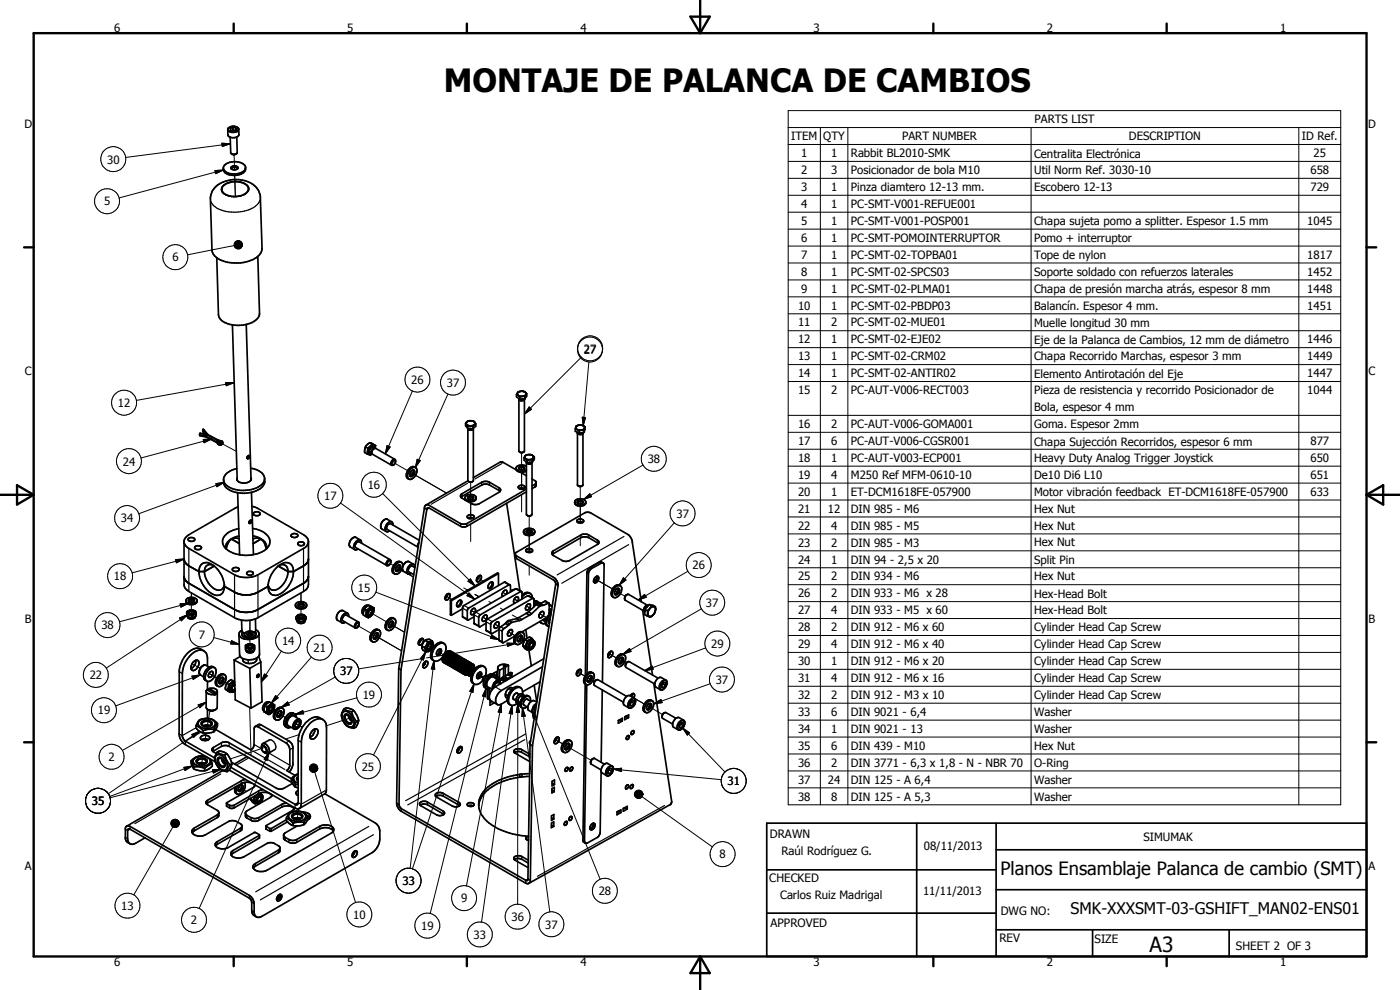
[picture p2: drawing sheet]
<svg xmlns="http://www.w3.org/2000/svg" width="420mm" height="297mm" viewBox="0 0 420 297" stroke-linecap="round" stroke-linejoin="round" font-family="sans-serif">
<defs><g id="words">
<text font-size="9.6" x="133.2" y="27.7">MONTAJE DE PALANCA DE CAMBIOS</text>
<text font-size="6.3" x="345" y="285.6">A3</text>
<text font-size="5.5" x="300.3" y="262.4">Planos Ensamblaje Palanca de cambio (SMT)</text>
<text font-size="4.8" x="321.3" y="274.2">SMK-XXXSMT-03-GSHIFT_MAN02-ENS01</text>
<g font-size="3.5">
<text x="231" y="251.5">DRAWN</text>
<text x="230.9" y="264.6">CHECKED</text>
<text x="300.3" y="274.5">DWG NO:</text>
<text x="231.3" y="278.3">APPROVED</text>
<text x="299.9" y="282.6">REV</text>
<text x="328.5" y="283.1">SIZE</text>
<text x="370.9" y="285.1">SHEET 2 OF 3</text>
</g>
<g font-size="3.4">
<text x="34.2" y="9.6">6</text>
<text x="104.2" y="9.6">5</text>
<text x="174.2" y="9.6">4</text>
<text x="244.2" y="9.6">3</text>
<text x="314.2" y="9.6">2</text>
<text x="384.2" y="9.6">1</text>
<text x="7.4" y="38.4">D</text>
<text x="310.5" y="37">PARTS LIST</text>
<text x="410.6" y="38.4">D</text>
<text x="237.4" y="42.1">ITEM</text>
<text x="240.4" y="47.2">1</text>
<text x="247.1" y="42.1">QTY</text>
<text x="249.4" y="47.2">1</text>
<text x="255.3" y="47.2">Rabbit BL2010-SMK</text>
<text x="270.7" y="42.1">PART NUMBER</text>
<text x="310.3" y="47.3">Centralita Electrónica</text>
<text x="338.8" y="42.1">DESCRIPTION</text>
<text x="390.7" y="42.1">ID Ref.</text>
<text x="394.2" y="47.2">25</text>
<text x="32.2" y="49.1">30</text>
<text x="240.4" y="52.2">2</text>
<text x="249.4" y="52.2">3</text>
<text x="255.3" y="52.3">Posicionador de bola M10</text>
<text x="310.3" y="52.3">Util Norm Ref. 3030-10</text>
<text x="393.3" y="52.2">658</text>
<text x="240.4" y="57.3">3</text>
<text x="249.4" y="57.3">1</text>
<text x="255.3" y="57.4">Pinza diamtero 12-13 mm.</text>
<text x="310.3" y="57.4">Escobero 12-13</text>
<text x="393.3" y="57.3">729</text>
<text x="31.2" y="61.6">5</text>
<text x="240.4" y="62.4">4</text>
<text x="249.4" y="62.4">1</text>
<text x="255.3" y="62.4">PC-SMT-V001-REFUE001</text>
<text x="240.4" y="67.5">5</text>
<text x="249.4" y="67.5">1</text>
<text x="255.3" y="67.5">PC-SMT-V001-POSP001</text>
<text x="310.3" y="67.5">Chapa sujeta pomo a splitter. Espesor 1.5 mm</text>
<text x="392.3" y="67.5">1045</text>
<text x="240.4" y="72.6">6</text>
<text x="240.4" y="77.6">7</text>
<text x="249.4" y="72.6">1</text>
<text x="249.4" y="77.6">1</text>
<text x="255.3" y="72.6">PC-SMT-POMOINTERRUPTOR</text>
<text x="255.3" y="77.6">PC-SMT-02-TOPBA01</text>
<text x="310.3" y="72.6">Pomo + interruptor</text>
<text x="310.3" y="77.7">Tope de nylon</text>
<text x="392.3" y="77.7">1817</text>
<text x="51.7" y="78.4">6</text>
<text x="240.4" y="82.8">8</text>
<text x="249.4" y="82.7">1</text>
<text x="255.3" y="82.7">PC-SMT-02-SPCS03</text>
<text x="310.3" y="82.8">Soporte soldado con refuerzos laterales</text>
<text x="392.3" y="82.7">1452</text>
<text x="240.4" y="87.8">9</text>
<text x="249.4" y="87.8">1</text>
<text x="255.3" y="87.8">PC-SMT-02-PLMA01</text>
<text x="310.3" y="88">Chapa de presión marcha atrás, espesor 8 mm</text>
<text x="392.3" y="87.8">1448</text>
<text x="239.5" y="92.9">10</text>
<text x="249.4" y="92.9">1</text>
<text x="255.3" y="92.9">PC-SMT-02-PBDP03</text>
<text x="310.3" y="93">Balancín. Espesor 4 mm.</text>
<text x="392.3" y="92.9">1451</text>
<text x="239.5" y="98">11</text>
<text x="249.4" y="98">2</text>
<text x="255.3" y="98">PC-SMT-02-MUE01</text>
<text x="310.3" y="98">Muelle longitud 30 mm</text>
<text x="175.2" y="105.8">27</text>
<text x="239.5" y="103">12</text>
<text x="249.4" y="103">1</text>
<text x="255.3" y="103">PC-SMT-02-EJE02</text>
<text x="310.3" y="103.2">Eje de la Palanca de Cambios, 12 mm de diámetro</text>
<text x="392.3" y="103">1446</text>
<text x="7.5" y="112.6">C</text>
<text x="239.5" y="108.1">13</text>
<text x="239.5" y="113.2">14</text>
<text x="249.4" y="108.1">1</text>
<text x="249.4" y="113.2">1</text>
<text x="255.3" y="108.1">PC-SMT-02-CRM02</text>
<text x="255.3" y="113.2">PC-SMT-02-ANTIR02</text>
<text x="310.3" y="108.2">Chapa Recorrido Marchas, espesor 3 mm</text>
<text x="310.3" y="113.4">Elemento Antirotación del Eje</text>
<text x="392.3" y="108.1">1449</text>
<text x="392.3" y="113.2">1447</text>
<text x="410.7" y="112.6">C</text>
<text x="123.4" y="115.2">26</text>
<text x="134.1" y="116.1">37</text>
<text x="239.5" y="118.3">15</text>
<text x="249.4" y="118.3">2</text>
<text x="255.3" y="118.3">PC-AUT-V006-RECT003</text>
<text x="310.3" y="118.3">Pieza de resistencia y recorrido Posicionador de</text>
<text x="392.3" y="118.3">1044</text>
<text x="35.4" y="122.1">12</text>
<text x="310.3" y="123.4">Bola, espesor 4 mm</text>
<text x="239.5" y="128.4">16</text>
<text x="249.4" y="128.4">2</text>
<text x="255.3" y="128.4">PC-AUT-V006-GOMA001</text>
<text x="310.3" y="128.4">Goma. Espesor 2mm</text>
<text x="239.5" y="133.5">17</text>
<text x="249.4" y="133.5">6</text>
<text x="255.3" y="133.5">PC-AUT-V006-CGSR001</text>
<text x="310.3" y="133.7">Chapa Sujección Recorridos, espesor 6 mm</text>
<text x="393.3" y="133.6">877</text>
<text x="36.9" y="139.7">24</text>
<text x="194.4" y="139">38</text>
<text x="239.5" y="138.6">18</text>
<text x="239.5" y="143.7">19</text>
<text x="249.4" y="138.6">1</text>
<text x="249.4" y="143.7">4</text>
<text x="255.3" y="138.6">PC-AUT-V003-ECP001</text>
<text x="255.3" y="143.8">M250 Ref MFM-0610-10</text>
<text x="310.3" y="138.7">Heavy Duty Analog Trigger Joystick</text>
<text x="310.3" y="143.7">De10 Di6 L10</text>
<text x="393.3" y="138.6">650</text>
<text x="393.3" y="143.7">651</text>
<text x="110.4" y="146.7">16</text>
<text x="239.5" y="148.8">20</text>
<text x="249.4" y="148.8">1</text>
<text x="255.3" y="148.8">ET-DCM1618FE-057900</text>
<text x="310.3" y="148.9">Motor vibración feedback ET-DCM1618FE-057900</text>
<text x="393.3" y="148.8">633</text>
<text x="97.3" y="150">17</text>
<text x="203" y="155.4">37</text>
<text x="239.5" y="153.8">21</text>
<text x="248.5" y="153.8">12</text>
<text x="255.3" y="153.8">DIN 985 - M6</text>
<text x="310.3" y="153.8">Hex Nut</text>
<text x="36.3" y="156.7">34</text>
<text x="239.5" y="158.9">22</text>
<text x="249.4" y="158.9">4</text>
<text x="255.3" y="158.9">DIN 985 - M5</text>
<text x="310.3" y="158.9">Hex Nut</text>
<text x="239.5" y="164">23</text>
<text x="249.4" y="164">2</text>
<text x="255.3" y="164">DIN 985 - M3</text>
<text x="310.3" y="164">Hex Nut</text>
<text x="207.8" y="170.8">26</text>
<text x="239.5" y="169.1">24</text>
<text x="249.4" y="169.1">1</text>
<text x="255.3" y="169.1">DIN 94 - 2,5 x 20</text>
<text x="310.3" y="169.1">Split Pin</text>
<text x="34.2" y="174.2">18</text>
<text x="107.4" y="177.6">15</text>
<text x="239.5" y="174.2">25</text>
<text x="239.5" y="179.2">26</text>
<text x="249.4" y="174.2">2</text>
<text x="249.4" y="179.2">2</text>
<text x="255.3" y="174.2">DIN 934 - M6</text>
<text x="255.3" y="179.2">DIN 933 - M6 x 28</text>
<text x="310.3" y="174.2">Hex Nut</text>
<text x="310.3" y="179.3">Hex-Head Bolt</text>
<text x="211.9" y="182.1">37</text>
<text x="239.5" y="184.3">27</text>
<text x="249.4" y="184.3">4</text>
<text x="255.3" y="184.3">DIN 933 - M5 x 60</text>
<text x="310.3" y="184.4">Hex-Head Bolt</text>
<text x="7.5" y="186.9">B</text>
<text x="30.4" y="188.8">38</text>
<text x="59.6" y="191.6">7</text>
<text x="239.5" y="189.4">28</text>
<text x="249.4" y="189.4">2</text>
<text x="255.3" y="189.4">DIN 912 - M6 x 60</text>
<text x="310.3" y="189.4">Cylinder Head Cap Screw</text>
<text x="410.7" y="186.9">B</text>
<text x="84.7" y="193.5">14</text>
<text x="94.1" y="195.6">21</text>
<text x="213.4" y="194.4">29</text>
<text x="239.5" y="194.5">29</text>
<text x="249.4" y="194.5">4</text>
<text x="255.3" y="194.5">DIN 912 - M6 x 40</text>
<text x="310.3" y="194.5">Cylinder Head Cap Screw</text>
<text x="26.9" y="203.8">22</text>
<text x="102.1" y="202.6">37</text>
<text x="239.5" y="199.6">30</text>
<text x="249.4" y="199.6">1</text>
<text x="255.3" y="199.6">DIN 912 - M6 x 20</text>
<text x="310.3" y="199.6">Cylinder Head Cap Screw</text>
<text x="108.9" y="209.7">19</text>
<text x="214.8" y="205.2">37</text>
<text x="239.5" y="204.6">31</text>
<text x="239.5" y="209.7">32</text>
<text x="249.4" y="204.6">4</text>
<text x="249.4" y="209.7">2</text>
<text x="255.3" y="204.6">DIN 912 - M6 x 16</text>
<text x="255.3" y="209.7">DIN 912 - M3 x 10</text>
<text x="310.3" y="204.7">Cylinder Head Cap Screw</text>
<text x="310.3" y="209.8">Cylinder Head Cap Screw</text>
<text x="29.3" y="214.4">19</text>
<text x="239.5" y="214.8">33</text>
<text x="249.4" y="214.8">6</text>
<text x="255.3" y="214.8">DIN 9021 - 6,4</text>
<text x="310.3" y="214.8">Washer</text>
<text x="239.5" y="219.9">34</text>
<text x="249.4" y="219.9">1</text>
<text x="255.3" y="219.9">DIN 9021 - 13</text>
<text x="310.3" y="219.9">Washer</text>
<text x="239.5" y="225">35</text>
<text x="249.4" y="225">6</text>
<text x="255.3" y="225">DIN 439 - M10</text>
<text x="310.3" y="225">Hex Nut</text>
<text x="32.6" y="228.3">2</text>
<text x="108.6" y="231.2">25</text>
<text x="239.5" y="230">36</text>
<text x="249.4" y="230">2</text>
<text x="255.3" y="230">DIN 3771 - 6,3 x 1,8 - N - NBR 70</text>
<text x="310.3" y="230">O-Ring</text>
<text x="218.3" y="235.6">31</text>
<text x="239.5" y="235.1">37</text>
<text x="248.5" y="235.1">24</text>
<text x="255.3" y="235.1">DIN 125 - A 6,4</text>
<text x="310.3" y="235.2">Washer</text>
<text x="27.5" y="241.6">35</text>
<text x="239.5" y="240.2">38</text>
<text x="249.4" y="240.2">8</text>
<text x="255.3" y="240.2">DIN 125 - A 5,3</text>
<text x="310.3" y="240.2">Washer</text>
<text x="215.9" y="257.6">8</text>
<text x="234.5" y="256.4">Raúl Rodríguez G.</text>
<text x="277.2" y="255.1">08/11/2013</text>
<text x="343.1" y="252.3">SIMUMAK</text>
<text x="7.4" y="261.1">A</text>
<text x="410.7" y="261.1">A</text>
<text x="120.8" y="265.6">33</text>
<text x="179.7" y="268.6">28</text>
<text x="234.1" y="269.6">Carlos Ruiz Madrigal</text>
<text x="277" y="268.6">11/11/2013</text>
<text x="36.4" y="273">13</text>
<text x="106" y="275.6">10</text>
<text x="138.4" y="270.8">9</text>
<text x="57.3" y="277.3">2</text>
<text x="126.4" y="279">19</text>
<text x="142.1" y="281.7">33</text>
<text x="153.5" y="276.4">36</text>
<text x="163.6" y="278.6">37</text>
<text x="34.2" y="289.9">6</text>
<text x="104.2" y="289.9">5</text>
<text x="174.2" y="289.9">4</text>
<text x="244.2" y="289.9">3</text>
<text x="314.2" y="289.9">2</text>
<text x="384.2" y="289.9">1</text>
</g>
</g></defs>
<g fill="none" stroke="#000" stroke-width=".3">
<path d="M236.5 33.2h165.9v208.3h-165.9zM236.5 38.3h165.9M246.2 38.3v203.2M254.5 38.3v203.2M309.4 38.3v203.2M389.8 38.3v203.2M64.5 51.2l2.5-.2-2.2 1.1zM66.6 43l2.5 .1-2.4 .8zM67 51l-31.3 8.4M69.1 43.1l-31.4 4.1M70.3 46.4l.1 4.6v-.4M70.4 52.6l.2 6.4"/>
<path d="M236.5 43.3h165.9M236.5 48.4h165.9M236.5 53.5h165.9M236.5 58.6h165.9M70.3 73.3l2.4 .1-2.4 .2zM70.3 73.6l2.4-.2-2.4 .4zM70.3 73.7l-14 2.8M70.3 73.4h2.4M70.3 73.1l2.4 .3-2.4-.1zM70.3 73.8l2.4-.4-2.3 .7zM70.4 72.8l2.3 .6-2.4-.3zM70.4 74.1l2.3-.7-2.1 .9z"/>
<path d="M70.6 72.6l.2-.2 1.9 1zM70.6 72.6l2.1 .8-2.3-.6zM70.6 74.3l2.1-.9-1.9 1.1zM70.8 72.4l.2-.1 1.7 1.1zM70.8 74.5l1.9-1.1-1.7 1.2zM71 72.3l.3-.1 1.4 1.2zM71 74.6l1.7-1.2-1.4 1.3zM71.3 72.2h.2l1.2 1.2zM71.3 74.7l1.4-1.3-1.2 1.3zM71.5 72.2l.3 .1 .9 1.1zM71.8 72.3h.3l.6 1.1zM72.1 72.3l.6 1.1z"/>
<path d="M72.3 72.5l.4 .9zM72.5 72.7l.2 .7zM72.6 72.9l.1 .5zM72.7 73.4l-.9 1.3h-.3zM72.7 73.4l-.9 1.3zM72.7 73.4l-.6 1.1zM72.7 73.4l-.4 1zM72.7 73.4l-.2 .8zM72.7 73.4l-.1 .6zM72.7 73.4v.3zM236.5 63.7h165.9M236.5 68.7h165.9"/>
<path d="M236.5 73.8h165.9M236.5 78.9h165.9M236.5 84h165.9M236.5 89.1h165.9M236.5 94.1h165.9M236.5 99.2h165.9M67.7 114.8h2.6l-2.4 .9zM70.3 114.8l-29.4 5.3M123.8 117.3l-8.2 18.9M134.4 118.2l-9.7 22.1M173.4 104.1a3.8 3.8 0 0 0 2.8 4.1 3.8 3.8 0 0 0 4.4-2.3M173.4 103.9a3.8 3.8 0 0 1 6.2-1.9 3.8 3.8 0 0 1-1.2 6.3 3.8 3.8 0 0 1-5.1-3.9 3.8 3.8 0 0 1 4.3-3.6 3.8 3.8 0 0 1 3.2 4.7"/>
<path d="M174.3 107.4l-16.9 16.8M176.7 108.6l-1.7 19.1M236.5 104.3h165.9M236.5 109.4h165.9M236.5 114.5h165.9M61 131.9l2.5-.2-2.3 1.1zM63.5 131.7l-21.2 5.7M65.7 132.6l.2 .2M66.7 133.1l4.2 2.3M116.2 133.7l.9 .4-1.5 2.1zM118.1 138.8l4.2 2.4M125.2 137.8l.9 .4-1.4 2.1z"/>
<path d="M156.5 135.8v5.2M158.8 122.1l.7 .7-2.1 1.4zM174.7 125.2l1 .1-.7 2.4zM193 139.5l-17.9 10.4M236.5 124.6h165.9M236.5 129.7h165.9M236.5 134.8h165.9M236.5 139.9h165.9M64.8 145.1l2.5-.4-2.2 1.3zM67.3 144.7l-25.6 9.4M102.2 150.9l40.3 28.9M114.8 148.1l27.8 27.7"/>
<path d="M123.2 141.7l10.8 6.3-6.1-3.6M141.3 144.7v5.1M141.3 150.5v5.1M141.3 157.3v5.2M156.5 141.7v5.1M156.5 148.4v5.2M158.8 154.8v5.2M174.1 146v5.1M174.1 151.8v5.1M175.1 149.9l1.9-1.7 .5 .8zM202.4 156.8l-16.6 18.8M236.5 144.9h165.9"/>
<path d="M236.5 150h165.9M236.5 155.1h165.9M52.7 167.9l2.5-.2-2.3 1.2zM55.2 167.7l-15.5 4.2M57.4 177.9v2.8M90.3 177.9v4.1M112.8 177.7l37 14.2M116.7 168.9l1.4 .8M118.9 170.2l5.2 2.9-4.8-2.8M133.8 178.7l1.8 1.1M139.2 176.4l1.2 .7-.4-.2M140.5 174.4l.7-.7 1.4 2.1z"/>
<path d="M140.7 177.9l1.8 1.9-2.3-1.1zM141.2 173.7l1.4 2.1-2.1-1.4zM142.5 178.4l1.3 .7zM142.9 178.6l.9 .5M143.2 173.3l1.9 1.1M150.9 177.7l1 .7M154.3 179.7l1.2 .7zM158.8 160.7v5.1M158.8 169.8v2.8M174.1 161.5v2.2M178.4 173.6l5.4 3.1M185 177.4l-.4-.2 3 1.7"/>
<path d="M187.1 173.4l.8 .6-2.1 1.6zM206.4 171.4l-14.9 8.6M236.5 160.2h165.9M236.5 165.3h165.9M236.5 170.3h165.9M236.5 175.4h165.9M53.9 185.4l2.3-1-1.8 1.9zM54 181.2l2.6-.2-2.3 1.2zM56.2 184.4l-24.3 16M56.6 181l-20.8 5.6M57.4 181.4v2.8M58 199.3l2.1 1.2"/>
<path d="M64.2 191.3l7.6 2M69.5 192.2l2.3 1.1-2.6-.1zM74.2 190.4v.2M74.5 198v1.1M75 186.1v4.8M75 191.6v2.8M84.4 195.4l-6 9.2M90.3 182.8v2.7M93.5 197.1l-12.1 13.8M102.3 197.9a3.8 3.8 0 0 0-2.1 3.4 3.8 3.8 0 0 0 2.1 3.4M102.3 197.9l-.4 .2M103.2 197.6h1.4l1.7 .8"/>
<path d="M103.2 197.6l-.9 .3M106.3 198.4l.7 .7M106.3 198.4l.3 .4M107 199.1l.6 1.7M107.2 187.6l4.2 2.4M110.6 183.5l5.4 3.1M112.3 190.5l3.6 2.1M112.6 190.7l7.9 4.6M116.8 187.1l4.6 2.6-4.2-2.5M126.5 197.7l-18.9 3M126.9 192.9h.1M127.1 199.1l.6 .3"/>
<path d="M127.8 195.6l-.7 2.4-.9-.4zM127.8 195.6l-15.7 31M128.4 193.8l1.5 .8M130.2 198.2l.3 2.6-1.1-.1zM130.2 198.2l-7.1 62.3M131.2 195.4l.4 .2M131.4 195.5l1.7 1M133.4 196.6l.4 .2zM134.1 197l.3 .2M134.7 197.4l.4 .2M135.4 197.8l.4 .2M136 198.2l.4 .2z"/>
<path d="M136.4 198.4h.1M136.7 198.5l.4 .3M137.4 198.9l.3 .2zM137.4 198.9l.2 .2M138 199.3l.4 .2M138.6 199.6l.4 .3-.2-.1M141.4 183.2l1.1 .6M144.9 185.2l1.2 .7zM146.7 180.5l.8 .4M147.6 190.6l2.2 1.3-2.6-.4zM148.5 187.2l1.6 1zM150.1 182.5l1 .5"/>
<path d="M152.2 193h2.5l-2.4 .9zM152.5 189.6l2.1 1.2zM153.7 184.5l1.7 1M154.7 193l-26.7 4.4M155.8 191.4l-.3-.1 1.8 1M157.9 181.8l1.6 .9zM162 184.1l2 1.2-2-1.1M164.9 185.8l.1 .1zM182.6 196.1l2.4 1.3-1.7-.9M186.2 198.1l-.4-.2 2.1 1.2M187 196.3l1.9-1.7 .5 .9zM191.5 180l2-1.6 .5 .8z"/>
<path d="M210.5 182.7l-23.5 13.6M211.8 194.4l-18.3 6.8M236.5 180.5h165.9M236.5 185.6h165.9M236.5 190.7h165.9M236.5 195.7h165.9M57.6 202.9l2.5-.4-2.1 1.3zM59.2 200l.9 .5M59.5 211.5l2.4-.8-1.9 1.6zM59.9 219.4l-27.4 18.8M60 200.5h.1M60.1 202.5l-25.4 9.3"/>
<path d="M61.7 220l-.2 .7M61.9 210.7l-25.2 14.5M62 217.8v.2M62.7 202.1l2.4 1.3M63 213.2l-.8 4.8M66.2 204.1l-.3-.2 2.1 1.2M74.9 212.3l.4 14.1M79.4 202.2l.8 .6-1.8 1.8zM80.8 212.5l1.7 1M82.7 208.7l.8 .7-2.1 1.5zM83.3 214l2.4 1.3-2.1-1.1M84.4 212.3l1.9-1.7 .5 .9z"/>
<path d="M88.6 214.3l2.3-1.1 .2 1zM88.7 217l2 1.2zM93.4 219.8l.4 .2M94.5 218.9l-.6 .2M100.7 203.1l-16.3 9.2M101.9 204.5l.4 .2M102.3 204.7l.9 .3M102.3 204.7l.4 .2M102.8 204.9l.4 .1M105.1 215.4l-7.2 2.4M105.5 204.7l-.4 .2M105.5 204.7l-.9 .3h-1.4"/>
<path d="M107 203.5l-1.5 1.2M107.1 209.4l-18.5 4.9M107.4 202.7l-.4 .8M107.6 200.8v1M107.6 201.8l-.2 .9M139.3 200l.4 .3M140 200.4l1.9 1.1M142.3 205.2l-.4 2.5-.9-.3zM142.3 205.2l-18.5 55.5M143.3 202.3l1.7 1zM143.3 202.3l.3 .2M145.9 206.5l-.1 2.6-1-.3z"/>
<path d="M145.9 206.5l-16.8 67.6M150.5 211.2v2.6l-1-.2zM150.5 211.2l-10.5 54.6M153.7 211.7l.1 2.5-1-.1zM153.7 211.7l-9.2 65M155.4 211.2l.5 2.5h-1zM155.4 211.2v60.1M156.8 212.4l.8 2.4-1 .2zM156.8 212.4l8.2 61.2M159.6 213.1l1.4 2.1-.9 .4zM159.6 213.1l20.5 50.7M173.2 201.5l2.3 1.4-1.6-1"/>
<path d="M176.7 203.6l-.3-.2 2 1.1M189.4 208.9l4 2.3M193.5 201.2l2.2-1.3 .3 .9zM194.6 211.9l-.3-.2 4.5 2.7M196.2 211.2l2.2-1.3 .3 .9zM204.9 218.4l2.1 1.5-.7 .7zM204.9 218.4l12.7 13.2M213.1 205.1l-16.9 6.1M236.5 200.8h165.9M236.5 205.9h165.9M236.5 211h165.9M236.5 216.1h165.9"/>
<path d="M25.7 239.8v.9M25.9 238.9l-.2 .9M28.3 236.7l-1.3 .7-1.1 1.5M29.2 236.5l1.8 .4 1.2 .8M29.2 236.5l-.9 .2M31.8 237.4l.4 .3M32.2 237.7l.5 .8M32.7 238.5l.4 .9M33.1 239.4v1.8M55.2 230.3l2.5-.5-2.2 1.4zM57.6 220.4l2.3-1-1.8 1.8zM57.7 229.8l-24.8 9.2"/>
<path d="M61 226.5l-.5 2.6M61.9 220l-.4 1.9M63.8 231l2.5-.2-2.3 1.1zM66.3 230.8l-33.2 8.6M67.2 228.3l-.2 .1M72 236.4l-.3-.2 2.2 1.3M79 224.5l-9.9 3.2M80.8 225.7l-.6 2.4-.9-.3zM80.8 225.7l-21 46.9M89.7 220.4l-4 1.3M92.9 230.3l2.4 .2-2.4 .1zM92.9 230.6l2.4-.1-2.4 .4z"/>
<path d="M92.9 230.5h2.4M92.9 230.1l2.4 .4-2.4-.2zM92.9 230.9l2.4-.4-2.3 .6zM93 229.8l2.3 .7-2.4-.4zM93 231.1l2.3-.6-2.1 .8zM93.2 229.6l.2-.2 1.9 1.1zM93.2 229.6l2.1 .9-2.3-.7zM93.2 231.3l2.1-.8-1.9 1zM93.4 229.4l.2-.1 1.7 1.2zM93.4 231.5l1.9-1-1.7 1.1zM93.6 229.3l.3-.1 1.4 1.3zM93.6 231.6l1.7-1.1-1.4 1.2z"/>
<path d="M93.9 229.2h.3l1.1 1.3zM93.9 231.7l1.4-1.2-1.1 1.2zM94.2 229.2l.2 .1 .9 1.2zM94.4 229.3l.3 .1 .6 1.1zM94.5 231.6l12.2 39.2M94.7 229.4l.6 1.1zM94.9 229.5l.4 1zM95.1 229.7l.2 .8zM95.2 230l.1 .5zM95.3 230.5l-.9 1.2h-.2zM95.3 230.5l-.9 1.2zM95.3 230.5l-.6 1.1z"/>
<path d="M95.3 230.5l-.4 .9zM95.3 230.5l-.2 .7zM95.3 230.5l-.1 .5zM95.3 230.5v.3zM166.5 221.8l2.4 1.4-1.7-1M170.1 223.9l-.4-.2 7.7 4.4M184.1 230.8l2.5-.3-.1 1zM184.1 230.8l32.4 3.1M190.4 238.2l2.5 .1-2.5 .2zM190.4 238.5l2.5-.2-2.4 .4zM190.4 238.3h2.5M190.5 237.9l2.4 .4-2.5-.1z"/>
<path d="M190.5 238.7l2.4-.4-2.3 .7zM190.6 237.7l.2-.2 2.1 .8zM190.6 237.7l2.3 .6-2.4-.4zM190.6 239l2.3-.7-2.1 .9zM190.8 239.2l2.1-.9-1.9 1.1zM191 237.3l.2-.1 1.7 1.1zM191 237.3l1.9 1-2.1-.8zM191 239.4l1.9-1.1-1.7 1.2zM191.2 237.2l.3-.1 1.4 1.2zM191.2 239.5l1.7-1.2-1.4 1.3zM191.5 237.1h.2l1.2 1.2zM191.5 239.6l1.4-1.3-1.2 1.3z"/>
<path d="M191.7 237.1h.3l.9 1.2zM192 237.1l.9 1.2zM192.2 237.2l.7 1.1zM192.5 237.4l.4 .9zM192.6 237.6l.3 .7zM192.7 239.1l21.1 15M192.8 237.8l.1 .5zM192.9 238.3l-.9 1.2-.3 .1zM192.9 238.3l-.7 1.1-.2 .1zM192.9 238.3l-.7 1.1zM192.9 238.3l-.4 1zM192.9 238.3l-.3 .8z"/>
<path d="M192.9 238.3l-.1 .5zM192.9 238.3v.3zM236.5 221.1h165.9M236.5 226.2h165.9M236.5 231.3h165.9M236.5 236.4h165.9M25.7 240.7l.2 1M25.9 241.7l1.1 1.5 1.3 .6M28.3 243.8l.9 .2M32.7 242.1a3.8 3.8 0 0 1-3.5 1.9M33.1 241.2l-.4 .9M51.3 246.9l2.5 .2-2.5 .1z"/>
<path d="M51.3 247.2l2.5-.1-2.5 .3zM51.3 247.1h2.5M51.3 246.6l2.5 .5-2.5-.2zM51.3 247.4l2.5-.3-2.3 .6zM51.5 246.4l2.3 .7-2.5-.5zM51.5 247.7l2.3-.6-2.2 .8zM51.6 246.2l.2-.2 2 1.1zM51.6 246.2l2.2 .9-2.3-.7zM51.6 247.9l2.2-.8-2 1zM51.8 246l.3-.1 1.7 1.2zM51.8 248.1l2-1-1.7 1.1zM51.9 248.1l-11.7 20.4"/>
<path d="M52.1 245.9l.2-.1 1.5 1.3zM52.1 248.2l1.7-1.1-1.5 1.2zM52.3 245.8h.3l1.2 1.3zM52.3 248.3l1.5-1.2-1.2 1.2zM52.6 245.8l1.2 1.3zM52.9 245.9l.2 .1 .7 1.1zM53.1 246l.7 1.1zM53.3 246.1l.5 1zM53.5 246.3l.3 .8zM53.7 246.5l.1 .6zM53.8 247.1l-.9 1.1-.3 .1zM53.8 247.1l-.7 1.1h-.2z"/>
<path d="M53.8 247.1l-.7 1.1zM53.8 247.1l-.5 .9zM53.8 247.1l-.3 .7zM53.8 247.1l-.1 .5zM53.8 247.1v.2zM89.7 242.6l-.5 3M119.1 265.6l.2 .5M119.3 262.4l-.1 .5a3.4 3.4 0 0 0 0 2.7M119.3 262.4l-.5 1.8 .5 1.9M119.3 266.1l1 1M119.3 266.1a4 4 0 0 0 3.1 1.9M120.2 267.1l.8 .5 1.4 .4"/>
<path d="M122.4 268h.5M122.4 260.5h.5M122.4 260.5a4.1 4.1 0 0 0-3.1 1.9M122.4 260.5l-1.8 .6-.8 .6-.5 .7M122.8 260.5l1 .2M123.3 260.5l1.3 .6 1.1 .9M123.8 260.7l1.2 .7M125 267.1l-1.7 .8M125.4 266.8l-1.2 .8-1.4 .4M125.6 262l.3 .4M125.7 266.4l-.3 .4M125.9 262.4l.4 1.4"/>
<path d="M125.9 262.4l.5 1.4M125.9 266.1l-.6 .7M126.3 265.2l-.4 .9M126.3 263.8v.9M126.4 263.8v.9M126.4 264.7l-.5 1.4"/>
<circle cx="34" cy="47.7" r="3.7"/>
<circle cx="32.1" cy="60.4" r="3.7"/>
<circle cx="52.6" cy="77.1" r="3.8"/>
<circle cx="125.3" cy="113.9" r="3.8"/>
<circle cx="135.9" cy="114.8" r="3.7"/>
<circle cx="37.2" cy="120.8" r="3.8"/>
<circle cx="38.7" cy="138.4" r="3.8"/>
<circle cx="196.2" cy="137.7" r="3.8"/>
<circle cx="38.1" cy="155.4" r="3.8"/>
<circle cx="99.1" cy="148.8" r="3.7"/>
<circle cx="112.2" cy="145.5" r="3.8"/>
<circle cx="204.9" cy="154.1" r="3.7"/>
<circle cx="36.1" cy="172.9" r="3.8"/>
<circle cx="109.3" cy="176.3" r="3.8"/>
<circle cx="209.7" cy="169.5" r="3.8"/>
<circle cx="32.3" cy="187.6" r="3.8"/>
<circle cx="60.5" cy="190.4" r="3.7"/>
<circle cx="86.5" cy="192.2" r="3.8"/>
<circle cx="95.9" cy="194.3" r="3.8"/>
<circle cx="213.7" cy="180.8" r="3.8"/>
<circle cx="215.3" cy="193.1" r="3.8"/>
<circle cx="28.7" cy="202.5" r="3.7"/>
<circle cx="31.2" cy="213.1" r="3.7"/>
<circle cx="110.7" cy="208.4" r="3.7"/>
<circle cx="216.6" cy="203.9" r="3.8"/>
<circle cx="33.5" cy="227.1" r="3.7"/>
<circle cx="110.4" cy="229.9" r="3.7"/>
<circle cx="220.2" cy="234.3" r="3.7"/>
<circle cx="216.9" cy="256.3" r="3.8"/>
<circle cx="38.3" cy="271.8" r="3.8"/>
<circle cx="58.2" cy="276" r="3.7"/>
<circle cx="107.9" cy="274.4" r="3.8"/>
<circle cx="128.2" cy="277.7" r="3.8"/>
<circle cx="139.3" cy="269.5" r="3.7"/>
<circle cx="155.3" cy="275.1" r="3.8"/>
<circle cx="165.5" cy="277.3" r="3.7"/>
<circle cx="181.5" cy="267.3" r="3.7"/>
<circle cx="144" cy="280.4" r="3.8"/>
</g>
<g fill="none" stroke="#000" stroke-width=".51">
<path d="M69.9 38.2l-.8 .3 .1 .6 .9 .1 .8-.3-.1-.5M69.9 38.2l.9 .2M69.9 38.2v.8M69.9 39l-.2 .2M69.9 39l.4 .2M70.8 38.4v.6M64.5 56.3a8.8 8.8 0 0 1 5.4-2.4 8.7 8.7 0 0 1 6.7 2 4.8 4.8 0 0 1 1.5 3.4l.5 15.2a4.1 4.1 0 0 1-2.7 3.4 11.3 11.3 0 0 1-11.5-1.1l-.5-.7-.3-1.1-.5-15.3a5.1 5.1 0 0 1 1.4-3.4zM67.1 55.7a5.5 5.5 0 0 1 7.3 .3 1.91 1.91 0 0 1-1.6 2.5 5.7 5.7 0 0 1-5.8-.7l-.4-1zM69.1 41.1l.1 4.8 .3 .2M69.4 50.2a1.19 1.19 0 0 1 2 .3 1.31 1.31 0 0 1-2.1-.1zM69.5 46.1l.6 .3M70.8 46.2l-.7 .2"/>
<path d="M71.1 41.1l.1 4.8-.4 .3M71.1 41.1l.6-.6v-1.6a1.18 1.18 0 0 0-1.4-1 1.48 1.48 0 0 0-1.9 1v1.7l.7 .5M71.1 41.1l-.8 .2-1.2-.2M71.4 50.5a1.54 1.54 0 0 0-2 .1M73.7 50.3a2.71 2.71 0 0 1-3.1 1.9 3.1 3.1 0 0 1-3.6-1.7 2.76 2.76 0 0 1 3.3-2 3.4 3.4 0 0 1 3.4 1.6 2.2 2.2 0 0 1-2.4 2.4 3.5 3.5 0 0 1-4.2-1.4l-.1-.6M77.4 77l.5 17a4.1 4.1 0 0 1-3.7 3.3 7.8 7.8 0 0 1-8.3-1.9l-.3-1-.5-17.1M69.8 97.5l1.4 46.6M73.9 97.3l1.4 46.7M155 118.4l1 .7M155 118.4v.7l1 .7M155.5 117.7l-.3 .3 .2 .5a2.11 2.11 0 0 0 1.9 .4l.2 .1M155.5 117.7l-.5 .7"/>
<path d="M155.6 117.6l-.1 .1M155.9 117.5l-.4 .2M156 119.1v.7M156.4 117.4l-.6 .1M156.4 117.4l-.5 .1M156.4 117.4h.5M156.9 119.7l-.4 .1M156.9 117.4l.7 .3M156.9 117.4h.2M157.3 119.7a.94 .94 0 0 1-1.5 0l-.1 15.7 .3 .2M157.4 119.7v15.7l-.4 .3M157.4 119.8a1.05 1.05 0 0 1-1.7 .1"/>
<path d="M157.4 117.5l.2 .2M157.5 119v.7M157.5 119.7l-1.5 .1M157.6 117.7l.5 .5M157.8 117.8l.1 .5-.4 .7M158.1 118.2a2.98 2.98 0 0 1-2.1 .9M158.1 118.2v.7l-.6 .8M59.9 130.7h.1M60 130.7l1.9 .4M60 130v.1M60.9 128.9h.3l1.2 1.5M60.9 128.9l1.2 1.6-2-.5-.2 .7"/>
<path d="M60.9 128.9v.6l.6 .8M61.9 131.1l3.3 1.8M62 130.5l-.1 .6M62.2 130.4l3.4 1.7M65.4 132.3l-.2 .5M65.4 132.2l.9 .2 .2 .2-.6 .2zM65.6 132.1v.1M65.6 132.1l.9 .2 .3 .3v.5l-.5 .4a.87 .87 0 0 1-1.1-.7M74.3 136.9l.3-.2a.47 .47 0 0 1 .2 .4 .47 .47 0 0 1-.2 .4h-.4zM109.7 134.1l-.3 1.7 .7 .4M109.7 134.1l.7 .4M110.4 134.5l-.3 1.7"/>
<path d="M111 132.8l1.7 .9M111 132.8l-1.3 1.3M111 132.8l.7 .4M111.2 134.6l.5-.4 .8 .3a1.46 1.46 0 0 0-.9 1.6l-.5-.3-.2-.4zM111.6 136l.1 .2M111.7 136.2l5.8 3.4M111.7 136.1l-.5 .5-1.1-.4M111.7 133.2l1 .5M111.7 133.2l-1.3 1.3M112.2 133.7a1.79 1.79 0 0 0-1.5 2.5M112.6 134.5a.72 .72 0 0 0-.3-.8 .72 .72 0 0 0-.8 0 1.56 1.56 0 0 0-.6 2.6l.7-.2M112.6 134.5l5.9 3.3"/>
<path d="M112.6 134.5h-.2a1.21 1.21 0 0 0-.9 1.5M112.7 133.7l-.1 .8M118.7 138.3a.67 .67 0 0 0-.8 0 .67 .67 0 0 0-.3 .7l.2 .5a1.07 1.07 0 0 0 .8-1.6 1.1 1.1 0 0 0-1.1 .5 1.1 1.1 0 0 0 0 1.2l.6-.2M139.7 127l.3 .3M139.7 127v.8l.7 .8h1.5M140 126.7v.6M140 127.3l.9 .5M140 127.3l.4 .5M140.1 126.6l-.4 .4M140.4 127.8v16.5M140.5 128.6a.95 .95 0 0 0 1.5 0M140.7 126.3l-.6 .3"/>
<path d="M140.8 126.3l-.7 .3M141 128.6h.4M141 126.2l-.2 .1M141.1 127.8l.8 .1M141.3 126.2l-.6 .1M141.3 126.2l.8 .2 .3 .3M141.3 126.2l1.1 .5M141.9 127.9v.7M142.1 128.5v15.8l-.3 .2M142.1 128.7a1.03 1.03 0 0 1-1.7 0M142.4 126.7l.4 .5M142.4 126.7l.1 .1a1.22 1.22 0 0 1-1.7 1h-.4"/>
<path d="M142.8 127.2l-.9 .7M142.8 127.2v.7l-.9 .7M156 135.6l1 .1M157.3 137.4l.5 .2M157.3 137.4v.7l.9 .7M157.6 136.9l-.1 .4 .3 .3M157.6 136.9l-.3 .5M157.8 137.6l2 .4M157.8 137.6l.4 .4M157.9 136.5l-.3 .4M157.9 136.6l-.2 .1M158 140a2.07 2.07 0 0 0-3.1 .5"/>
<path d="M158 138.7v15.6l.5 .5M158 138.7a.97 .97 0 0 0 1.6 .1M158 138.6v.1M158.1 138.7a.9 .9 0 0 0 1.4 0M158.1 136.5l-.2 .1M158.2 138v.8M158.7 136.4h.5M158.7 136.4l-.6 .1M158.8 138.7h.4M159.2 136.4l.5 .2M159.2 136.4l.5 .1M159.6 138.7l.1 15.6-.3 .3"/>
<path d="M159.7 136.5l.6 .6M159.7 136.6l.4 .3v.6M159.8 138.7l-1.6 .1M159.8 138v.7M160.1 137.5l-.3 .5M160.1 137.5l-.9 .4-1 .1M160.3 137.1l-.2 .4M160.3 137.1v.7l-.5 .9M172.7 128.7l.6 .2M172.7 128.7v.7l1.1 .6M173.3 128.9l.5 .4M173.3 128.9l1.3 .1"/>
<path d="M173.3 130a1.13 1.13 0 0 0 1.7 0M173.3 129.8v15.8l.6 .4M173.4 129.8a.85 .85 0 0 0 .7 .4 .85 .85 0 0 0 .8-.4M173.7 127.6l-.7 .2-.3 .9M173.7 127.6l1.3 .1M173.7 127.6a.71 .71 0 0 0-.8 .4 .71 .71 0 0 0 .4 .9M173.8 129.3v.7M174.1 127.6h.3M174.5 127.6l.5 .1M174.6 129l-.8 .3M174.6 129.8l-.2 .1M175 129.8v15.8l-.7 .4"/>
<path d="M175 127.7l.6 .4M175 127.7a.85 .85 0 0 1 .3 1.3M175.3 129h-.7M175.3 129.7l-1.5 .3M175.3 129v.7M175.5 128.2l-.3 .6-.6 .2M175.6 128.1l-.3 1.6M175.6 128.1l-.1 .1M71.3 147.8l.6 18.7M74.9 156.3l.1-.1a.36 .36 0 0 1 .4 .2 .36 .36 0 0 1-.1 .5 .3 .3 0 0 1-.5 .1 .3 .3 0 0 1-.1-.4zM74.9 157.1h.1M75.3 140.5a4.7 4.7 0 0 1 4.1 2.9 3.3 3.3 0 0 1-2.9 3.2 9 9 0 0 1-8.8-1.2 2.52 2.52 0 0 1 1.3-4l2.1-.8"/>
<path d="M75.3 143.3l.1 .3a1.77 1.77 0 0 1-2.3 1.3 1.54 1.54 0 0 1-1.9-1.4M75.5 147.7l.6 18.7M75.6 151.9l1.4 .5 14.1 8 1.1 1.1 .4 .8v13.1l-.4 1.1-1.1 1-13.7 7.8a7.7 7.7 0 0 1-7 0l-13.7-7.8-1.1-1-.4-1.1v-13.1l.4-.8 1.1-1.1 14.7-8.3M75.8 158.5a5.8 5.8 0 0 1 5.2 3.6 4.3 4.3 0 0 1-3.8 4.1 10 10 0 0 1-9.9-2.1 2.78 2.78 0 0 1 .7-4l.9-.5 2.8-1M76.1 153.8a1.14 1.14 0 0 1 2 .5 1.25 1.25 0 0 1-2.1-.2zM79.4 143.6a3.3 3.3 0 0 1-2.6 3.7 9 9 0 0 1-9.2-1.3l-.3-.6-.2-1.5M116.3 158.9l9.2 5.3-.2-.4 .4-1M116.9 159.3l-.4 .2h-.6M117.3 157.1l8.5 5M117.5 156.6a1.97 1.97 0 0 0-1.9 2.6l.3 .3M117.5 156.6l.4 .5v.4M117.5 156.6l-1.2-.8a1.86 1.86 0 0 0-1.8 1 1.86 1.86 0 0 0 .1 1.9l1.3 .8"/>
<path d="M123 141a1.11 1.11 0 0 1 1.1-.8 1.11 1.11 0 0 1 1 .8 2.49 2.49 0 0 1-2.3 2.8 2.08 2.08 0 0 1 .2-2.8zM123.4 141.4l.3-.3a.58 .58 0 0 1 .8 .2 .58 .58 0 0 1-.1 .8l-.6 .8h-.7l-.1-.6zM124 141.1a1.47 1.47 0 0 1-1 1.7M124.7 140.3a1.84 1.84 0 0 0-2.6 1.6l-.1 1.1 .7 .8M127.4 152.4l-7.7 48.2M127.4 152.4l.7 .5M128.1 152.9l-7.8 48.1M139.5 149.9l.1 .1M139.6 149.3a1.15 1.15 0 0 0 1.2 1.2 1.81 1.81 0 0 0 2.1-.7 1.37 1.37 0 0 0-2-1.4 1.01 1.01 0 0 0-1 .3 1.01 1.01 0 0 0-.1 1.1 2.26 2.26 0 0 0 3.1-.3M140.3 154.8a1.19 1.19 0 0 1 2 .4 1.3 1.3 0 0 1-2.1-.1zM140.4 149.2a1 1 0 0 1 1.7 .3 1 1 0 0 1-1.7-.3zM140.4 149.5a1.08 1.08 0 0 1 1.7 0"/>
<path d="M140.4 144.3l-12.6 7.3M140.4 144.3l.3 .2M140.5 155.4l.6-.2 .9 .2M140.7 144.5l.3 .2 .8-.2M140.7 144.5l.6 .2 .5-.2M150.1 147.4l-7 4-1.6-.3-3.2-1.9M150.1 147.4l.1-.5-.3-.4-3-1.8a2.51 2.51 0 0 0-2.3 0l-5.9 3.4-.5 .4 .1 .7M150.1 147.4l-3.2-1.9a2.49 2.49 0 0 0-2.3 0l-6.3 3.7M152 151l4 26.2M154.9 140.5a1.94 1.94 0 0 0 3.1 .5M154.9 140.5l.2 .8 1 .3M155 141l-3.9-2.2-.8-.2-8.2 4.7"/>
<path d="M155.6 146a1.27 1.27 0 0 1 2 .2 1.13 1.13 0 0 1-1.1 .6 1.13 1.13 0 0 1-1-.7zM155.7 140.6a1.08 1.08 0 0 1 1.7 0M155.8 140.3a.85 .85 0 0 1 .9-.4 .85 .85 0 0 1 .6 .8 1.02 1.02 0 0 1-1.6-.3zM155.8 146.6l.4-.2 1.1 .2M156.1 141.6l1.9 1.1M157.1 159.4a1.96 1.96 0 0 0 3.4 .2M157.3 159a2.11 2.11 0 0 1 3.2 .4 1.69 1.69 0 0 1-2.7 1.1 .95 .95 0 0 1-.5-1.5zM157.9 159.6a1.22 1.22 0 0 1 1.8 0M158 147.6l-18.3 10.5-1.5-.2-9.4-5.5h-.6l-.1 .5M158 146.8l-18.3 10.5-1.5-.2-9.4-5.5-.7-.2a.89 .89 0 0 0-.7 1M158 141.3l-1.3 .4-.6-.1M158.1 159.2a.94 .94 0 0 1 .9-.3 .94 .94 0 0 1 .7 .7 .98 .98 0 0 1-1.7-.3z"/>
<path d="M158.4 154.7l.3 .1M159.4 154.6l-.8 .2M159.4 154.6l-.4 .2M159.7 143.7l1 .6 .2 .5M160.9 144.8l-.1 1.1-1.1 .7M160.9 144.8l-.2 .4-1 .6M172.5 150.7l.2 .4a2.23 2.23 0 0 0 3.1-.3M172.6 150.2a2.07 2.07 0 0 1 3.2 .4 1.41 1.41 0 0 1-1.8 1.2 1.14 1.14 0 0 1-1.3-.3 1.14 1.14 0 0 1-.1-1.3zM173.2 156.1a1.17 1.17 0 0 1 2 .4 1.17 1.17 0 0 1-2.1-.3zM173.3 150.7a1.22 1.22 0 0 1 1.7 0M173.3 150.4a1.03 1.03 0 0 1 1.7 .3 .9 .9 0 0 1-1 .5 .9 .9 0 0 1-.7-.8zM173.4 156.8l.6-.3 .9 .3"/>
<path d="M173.7 145.9h.2M173.9 145.9h.4M174.5 145.9h-.2M55.2 167.7a2.66 2.66 0 0 0 1.5 2.1l3 1.7h1.7l2.9-1.7M55.2 173a2.69 2.69 0 0 0 1.5 2l13.7 7.9a7.7 7.7 0 0 0 7 0l13.7-7.9a2.62 2.62 0 0 0 1.5-2M55.2 162.6l.4 .9 .7 .8 14.1 8.2a8 8 0 0 0 7 0l14.1-8.2 .7-.8 .4-.9M56.1 179.7a2.05 2.05 0 0 1 3 .4 1.87 1.87 0 0 1-1.6 1.1 1.87 1.87 0 0 1-1.7-1zM56.6 161.5a1.07 1.07 0 0 1 1.8 .6 1.06 1.06 0 0 1-1.1 .4 1.06 1.06 0 0 1-.8-.8zM58.5 164a1.26 1.26 0 0 1 2 .4 1.23 1.23 0 0 1-2.1-.1zM63.9 169.6a2.33 2.33 0 0 0-2.4-.8 2.33 2.33 0 0 0-1.7 1.8 7.5 7.5 0 0 0 5.3 8 2.17 2.17 0 0 0 2.2-2.2v-1M63.9 169.6l.4 .2M64 169.6a1.87 1.87 0 0 0-2.1 .3 1.87 1.87 0 0 0-.5 2 6 6 0 0 0 4.1 5.2 1.68 1.68 0 0 0 1.8-1.7"/>
<path d="M64.3 169.8a8.9 8.9 0 0 1 3 5.6M67.3 175.9l3.5 1.9a7.6 7.6 0 0 0 6.6-.1l3.1-1.8M69.5 161.8l2.3 1.3M70 170.4a1.21 1.21 0 0 1 1.8 .5 1.08 1.08 0 0 1-1.1 .6 1.08 1.08 0 0 1-.9-.8zM71.7 160.8a4.5 4.5 0 0 0-4 3.2l.1 .6M71.7 161.7a2.71 2.71 0 0 0-3.6 2.3l-.2 .7M74.2 171.7a1.01 1.01 0 0 1 1-.4 1.01 1.01 0 0 1 .8 .9 1.06 1.06 0 0 1-1.1 .4 1.06 1.06 0 0 1-.8-.8zM75.9 161.7l1.4-.2 1 .3M75.9 160.8a4.3 4.3 0 0 1 4.1 3.1v.7M78.3 161.8l-2.3 1.3M78.3 161.8a4 4 0 0 1 1.6 2.9M83.5 169.8a8.8 8.8 0 0 0-3 5.6"/>
<path d="M83.5 169.8l2.9 1.7M83.9 169.6a2.41 2.41 0 0 1 2.8-.7 2.41 2.41 0 0 1 1.4 2.6M83.9 169.6l-.4 .2M83.9 169.6a1.78 1.78 0 0 1 1.8 .1 1.78 1.78 0 0 1 .7 1.8M86.4 171.5h1.7M86.4 171.5a5.9 5.9 0 0 1-4.1 5.6 1.68 1.68 0 0 1-1.8-1.7M87.5 160.4a1.07 1.07 0 0 1 1.1-.3 1.07 1.07 0 0 1 .8 .8 1.22 1.22 0 0 1-2.1-.2zM88.1 171.5a7.7 7.7 0 0 1-5.4 7.1 2.45 2.45 0 0 1-2.2-3.2M89.5 162.9a1.05 1.05 0 0 1 1-.4 1.05 1.05 0 0 1 .8 .8 1.1 1.1 0 0 1-1.9-.3zM92.6 167.7a2.6 2.6 0 0 1-1.5 2.1l-3 1.7M106.8 164.3l9.3 5.4M107.5 164.7l-1 .2"/>
<path d="M107.9 162.6l9.2 5.3M108.2 162l.3 1M108.2 162a1.97 1.97 0 0 0-1.7 2.9M108.2 162l-1.3-.7a1.85 1.85 0 0 0-1.8 .9 1.85 1.85 0 0 0 .1 2l1.3 .7M117.3 168.4l-.1-.1a.77 .77 0 0 0-.9 .4 .77 .77 0 0 0 .2 .9 .99 .99 0 0 0 .4-1.7 1.18 1.18 0 0 0-.7 1.8l.5-.2M119 169.2a1.06 1.06 0 0 1 1.5-.5 1.06 1.06 0 0 1 .3 1.6 2.07 2.07 0 0 1-2.4 1.9 2.38 2.38 0 0 1 .6-3zM119.8 169.5a.99 .99 0 0 1-.2 1.7l-.5 .2-.3-.2M119.8 169.5a1.5 1.5 0 0 1-1 1.7M119.8 169.5a1.36 1.36 0 0 0-1 1.7M120.5 168.7a1.72 1.72 0 0 0-2.6 1.3 1.49 1.49 0 0 0 .6 2.2M120.8 170.4l.1 .8 1.5 1M122.8 171.6l1.4 .8"/>
<path d="M123.4 172l-1 .2M123.8 169.9l.7 .4M124.1 169.3l-1.3-.7a1.75 1.75 0 0 0-1.9 1.4M124.1 169.3a1.91 1.91 0 0 0-1.7 2.9M124.1 169.3l.3 .2v.8M133.7 178.9l.3 .3M134 178.4l.1 .7M134 179.2l-.4 .3M134.1 178.4a.6 .6 0 0 1 .8-.3 .6 .6 0 0 1 .1 .9l-.7 1a.68 .68 0 0 1-.8-.4 .68 .68 0 0 1 .3-.9zM134.4 178.2l-.4 1M143.8 172.7l-.2 .8-.6 .6M143.8 172.7l.4-.1a1.06 1.06 0 0 1 .1 1.4 1.06 1.06 0 0 1-1.3 .4v-.2"/>
<path d="M143.8 172.7l-.7 .8-.1 .7M147.6 174.6a1.37 1.37 0 0 1-1.1 1.8M147.6 174.6a1.43 1.43 0 0 0-1.1 1.8M147.6 174.6a1.14 1.14 0 0 1 .3 1.3 1.14 1.14 0 0 1-1.1 .7l-.3-.2M149.6 172.1v3.6M149.6 172.1l-.3-.2-14.1 8.2M149.6 172.1l-14.1 8.2M152 178.3a.64 .64 0 0 0 .2-.8 .64 .64 0 0 0-.8-.3 1.23 1.23 0 0 0-.5 1.7M153.1 175.5l.1 2.1M153.1 175.5l-1.6-.9-.2 .1-12.2 7-.3 .8v2.7l1.6 .9M153.1 175.5h-.4l-12.2 7-.3 .6 .2 3M153.4 177.3l-.2 .2"/>
<path d="M153.4 177.3l.2 .1M154.5 176.8l-1.1 .5M154.6 166.4l.4 .4 11.1 6.4a3 3 0 0 1 1.4 2.4M156.5 177.5l.1 2.2M156.5 177.5l-1.4-.8h-.3l-12.2 7-.3 .6v2.7l1.5 1M156.5 177.5l-12.5 7-.3 .8v2.4l.1 .3M156.6 179.2a1.89 1.89 0 0 1 2.8-.8l.4 1M157.9 164.9a1.16 1.16 0 0 1 1.9 .4 1.17 1.17 0 0 1-2-.2zM158.1 165.6l.6-.2 .9 .2M159.2 178.1a1.82 1.82 0 0 0-2.6 .4M160.1 179.6l-1.4-.9-.4 .1-12.1 7-.3 .6v2.7l1.5 1M160.1 179.6h-.3l-12.2 7-.3 .6 .1 2.9"/>
<path d="M160.1 179.6l.1 2.5M166.8 175.2l-.1-.6-.6-.6-11.3-6.5-.2-.3v-1.1l20.8-12.2a1.91 1.91 0 0 1 1.9 0l11.1 6.4a3.1 3.1 0 0 1 1.4 2.4l2.7 17.9M166.8 175.2l-7.7 48.2M166.8 175.2l.7 .4M167.5 175.6l-7.7 48.2M178.3 174.5h-.1M178.3 174.5l-.1 .1M178.5 173.4l.5-.4a.68 .68 0 0 1 .8 .4 .68 .68 0 0 1-.4 .8 .66 .66 0 0 1-.6 .7 .66 .66 0 0 1-.7-.6zM178.5 174.4l-.2 .1M178.8 174.1l-.3 .3M178.8 174.2l-.3 .3M179.1 172.9v.6"/>
<path d="M179.1 173.5l-.1 .4M179.2 173.5l-.4 .7M179.2 172.9v.6M179.6 163.1l-2.9-1.8-1.6-.2-.8 .2-8.5 5.1M179.6 163.1l-8.6 5a2.4 2.4 0 0 1-2.3 0l-2.9-1.7M179.6 163.1l.1-.5-.2-.4-2.8-1.7-.8-.2h-1.1l-8.7 5-.5 .4 .2 .7M181 168.9l-.7-.3-.4 .1-3 1.7-.6 .8-.2 .7-.4 30.8M184.7 177l.7-.5a.68 .68 0 0 1 .4 1.1l-.2 .5a.6 .6 0 0 1-.6 .4 .6 .6 0 0 1-.6-.4zM184.9 176.1a1 1 0 0 1 1.3-.3 1 1 0 0 1 .3 1.4 2.43 2.43 0 0 1-2.2 2.1 1.94 1.94 0 0 1 .1-2.7zM185.5 176.5a1.41 1.41 0 0 1-1 1.8M186.2 175.8a1.94 1.94 0 0 0-2.7 1.9v1l.7 .5M187.7 178.8l-.2 1.2 5.9 3.4"/>
<path d="M187.9 178.6l-.5 1M188 178.5l-.3 .2M188 178.5l.7-.1 5.7 3.3M188 178.5l-.1 .1M188.2 178.4l-.2 .1M55.8 180.2v.4a2.02 2.02 0 0 0 2.9 .5l.4-.9M56 183.7l.2 .7M56.2 184.4l1.5 .4M56.2 184.4l.1 .7a1.3 1.3 0 0 0 1.2 .6 1.3 1.3 0 0 0 1.1-.7M56.6 180.3a1.13 1.13 0 0 1 1.7 0M56.6 180.3a1.18 1.18 0 0 0 1.7 0M56.6 180.3l-.1-.1a.97 .97 0 0 1 1-.5 .97 .97 0 0 1 .8 .6"/>
<path d="M56.9 183.1l-.9 .5v.7a.98 .98 0 0 0 1.3 1l1.3-.3M56.9 183.1h1M57 183.1a.66 .66 0 0 0-.7 .8 .66 .66 0 0 0 .9 .5 .96 .96 0 0 0 1.4-.8l-.7-.5M57 183.1h.9M57.1 184.1l-.3-.2a.64 .64 0 0 1 .7-.5 .64 .64 0 0 1 .6 .6l-.5 .2M57.1 184.2l1-.2a.57 .57 0 0 0-.1-.7 .57 .57 0 0 0-.7 0 .49 .49 0 0 0-.7 .4 .49 .49 0 0 0 .6 .5M57.7 184.8v.5M57.9 183.1a.86 .86 0 0 1 1 1.1M58.1 198.5a.95 .95 0 0 1 1.4-.3 .95 .95 0 0 1 .1 1.4 1.68 1.68 0 0 1-2 1.4 1.92 1.92 0 0 1 .5-2.5zM58.7 198.1a2.48 2.48 0 0 1-1.4 2.5M58.9 184.2v.5l-.3 .3M58.9 184.2l-1.2 .6"/>
<path d="M60.6 200l-.8 1.5M61.2 195.3a3.4 3.4 0 0 0-4.9 .7 9 9 0 0 0-2.5 5.1v19.1a4.1 4.1 0 0 0 1.9 3.2l9 5.2M61.2 199.6a1.92 1.92 0 0 0-1.1 2.9l1 .6M61.2 199.6l-.4 .2M61.2 199.6h.6l1 .6M61.2 199.6h.2M62.3 199.9v-2.6a2.25 2.25 0 0 0-1.3-2.1 2.25 2.25 0 0 0-2.5 .3 8.4 8.4 0 0 0-3.8 6.6l.1 19 .6 1.1 9 5.2M70.3 198l4.7 2.5M70.3 198l.3 12 4.7 2.5M72.1 197l-1.8 1M72.5 186.1l.1 3.1 .2 .5M72.8 189.7a1.1 1.1 0 0 0 0 1.2 1.1 1.1 0 0 0 1.1 .4"/>
<path d="M72.8 189.7l.6 .4M73.4 190.4a1.94 1.94 0 0 0 3.3 0M73.4 190a1.11 1.11 0 0 0 1.2 1.6l1.4-.2 .7-.8M73.4 190a1.97 1.97 0 0 1 3.3 .4M73.7 194.5l1.3 .4M73.9 195.1l-.2-.1v-1.4l.4-.2a1.4 1.4 0 0 1 2 .6 1.29 1.29 0 0 1-2.2-.2 1.77 1.77 0 0 1 2.5-.2v1.4l-.3 .1M73.9 195.1a2.06 2.06 0 0 0 2.2 0M73.9 195.1a1.2 1.2 0 0 0 1.1 .8 1.2 1.2 0 0 0 1.1-.8M74.2 190.1l.3-.2h.9a.47 .47 0 0 1 .5 .5 .47 .47 0 0 1-.6 .4h-.8l-.4-.4zM74.4 194.1a.67 .67 0 0 1 .6-.6 .67 .67 0 0 1 .7 .6M74.5 194.2l.4 .2M75 194.9v.6"/>
<path d="M75.5 190.2h-.9l-.4 .3M75.5 190.2h-1.1M75.5 190.2l.4 .3M75.7 194.1l-.6 .3M75.7 194.1l-.9 .3M75.7 194.1l.1-.1a.86 .86 0 0 0-.8-.6 .86 .86 0 0 0-.8 .6l.5 .3M76.4 194.5l-1.4 .4M76.6 189.5l.3 .6-.2 .6M76.7 185.7v3.5l-.3 .6M76.7 190.4v.2M76.7 189a1.32 1.32 0 0 1 1 1.4 1.32 1.32 0 0 1-1.3 1.2 4.3 4.3 0 0 1-4.5-.8l-.1-.9 .8-.8M76.9 197.5l.1 .2a1.65 1.65 0 0 1-2.2 1.4 1.63 1.63 0 0 1-2-1.3l.1-.2"/>
<path d="M77.6 196.9l.7 1.7M77.7 190.1l.2 6.4a3.1 3.1 0 0 1-3.6 1.5 2.32 2.32 0 0 1-2.4-1.6l-.2-6.1M78.3 198.6l.3 12-3.3 1.9M78.3 198.6l-3.3 1.9M88.7 181.6v.2M88.8 185.3l.8 .7M88.8 185.3a1.13 1.13 0 0 0 .8 1.2M89.2 186.2a1.21 1.21 0 0 0 1.1 .9 1.21 1.21 0 0 0 1.2-.9M89.3 184.7a1.26 1.26 0 0 1 2.2 .5 1.27 1.27 0 0 1-2.3-.3zM89.5 181.6a1.15 1.15 0 0 0 1.7 .1M89.5 181.6a.91 .91 0 0 1 .9-.6 .91 .91 0 0 1 .8 .7M89.5 181.7a1.13 1.13 0 0 1 1.7 0"/>
<path d="M89.6 186.5h1.5M89.6 186v.5M89.8 184.9a.71 .71 0 0 1 .7-.2 .71 .71 0 0 1 .5 .6l-1 .2-.3-.3zM89.9 185.5l-.3-.3a.77 .77 0 0 1 .8-.7 .77 .77 0 0 1 .7 .8l-.7 .2M90.3 184.4a1.44 1.44 0 0 0-1.5 .9M90.3 184.4a1.67 1.67 0 0 1 1.6 .8M91.1 186v.5M91.1 186h-1.5M91.9 185.2l-.8 .8M91.9 185.2v.5l-.8 .8M92 181.5a1.55 1.55 0 0 0-1.6-1l-1.2 .3-.5 .4v.6M92 181.5a1.7 1.7 0 0 1-2.6 1l-.7-.7"/>
<path d="M92 181.5a2.06 2.06 0 0 1-3.3 .3M103 186.3l3.6 2.1M104 184.6l3.6 2M104.3 184a2.01 2.01 0 0 0-1.8 2.8l.5 .1 .6-.2M104.3 184l-1.3-.7a1.81 1.81 0 0 0-1.7 .9 1.81 1.81 0 0 0 .1 1.9l1.2 .8M104.3 184l.3 1M106.9 187.2l.7-.3a.82 .82 0 0 1 0 1 .82 .82 0 0 1-.9 .3zM107.7 187l.1 .1M107.8 186.9a.62 .62 0 0 0-.7-.3 .62 .62 0 0 0-.5 .6l-.2 .7 .1 .4h.7M109.3 182.8l-.3 1.7 .6 .4M109.3 182.8l.6 .3M109.9 183.1l-.3 1.8"/>
<path d="M110.5 181.7a1.73 1.73 0 0 0-1.8 2.2l.3 .4M110.5 183.7a.64 .64 0 0 1 .4-.6 .64 .64 0 0 1 .7 .1 .87 .87 0 0 1-.2 .9 .87 .87 0 0 1-.9 .2 .96 .96 0 0 1 .2-1 .96 .96 0 0 1 1-.3 1.14 1.14 0 0 1-1.2 1.6l-.1-.7M110.6 183a.83 .83 0 0 1 1.2-.6 .83 .83 0 0 1 .3 1.2l-.3 .5a1.07 1.07 0 0 1-1.6 .8l-.1-.9zM110.6 181.6l-1.3 1.2M110.6 181.6l.1 .1M110.6 181.6l.6 .3M110.7 181.7l.8 .3M111.2 181.9l-1.3 1.2M111.2 181.9l.2 .1M111.4 182l.4 .2M111.5 182l.7 .4a2.47 2.47 0 0 1-1.8 2.9l-.8-.4M111.9 182.3l.2 .1"/>
<path d="M112.3 189.6a1.04 1.04 0 0 1 1-.6 1.04 1.04 0 0 1 .9 .7 2.46 2.46 0 0 1-2.3 2.9 2.06 2.06 0 0 1 .4-3zM113.1 189.9a1.46 1.46 0 0 0-1 1.6M113.1 189.9a1.39 1.39 0 0 1-1 1.7M113.1 189.9a.86 .86 0 0 1 .5 .7 .86 .86 0 0 1-.5 .8l-.7 .4-.3-.3M113.8 189.1a1.81 1.81 0 0 0-2.6 1.6 1.3 1.3 0 0 0 .6 1.8M116.9 186.1a1.03 1.03 0 0 1 1.3-.5 1.03 1.03 0 0 1 .6 1.3 2.57 2.57 0 0 1-2.4 2.2 1.85 1.85 0 0 1 .3-2.7zM117.7 186.4a1.5 1.5 0 0 1-1 1.7M117.7 186.4a1.05 1.05 0 0 1 .4 1 1.05 1.05 0 0 1-.8 .9h-.3l-.3-.2M117.7 186.4a1.45 1.45 0 0 0-1 1.7M118.4 185.6a1.79 1.79 0 0 0-2.6 1.3 1.84 1.84 0 0 0 .2 2l.4 .2M126.1 191.8l.7-.2a1.15 1.15 0 0 1 .1 1.3 1.15 1.15 0 0 1-1.2 .5l-.2-.7zM126.4 191.6l-.1 .6-.8 .9"/>
<path d="M126.6 193.8l.3 1.3 .9 .5M126.6 193.8l.8 .5M127.2 198.9l.6-.5h.3a1.16 1.16 0 0 1 .2 1.3 1.16 1.16 0 0 1-1 .7 .91 .91 0 0 1-.1-1.5zM127.4 194.3l.4 1.3M127.6 192.2l-.5 .5-.5 1.1M127.6 192.2l1.3-.4 .8 .5M127.6 192.2l.7 .4M127.7 198.5l-.2 .8-.6 .6M128.3 192.6l-.9 1.7M128.4 193.8l.8-.7a.95 .95 0 0 1 .4 .9 .95 .95 0 0 1-.6 .8l-.4 .1a.93 .93 0 0 1-.4-.9 .93 .93 0 0 1 .8-.7 .53 .53 0 0 1 .5 .3 .53 .53 0 0 1-.3 .6l-.2 .4a.45 .45 0 0 1-.7 0 .45 .45 0 0 1 0-.7M129.7 192.3a2.06 2.06 0 0 1-1.4 3.1 1.57 1.57 0 0 1-.1-1.8 1.57 1.57 0 0 1 1.5-.8 2.03 2.03 0 0 1-1.9 2.8M129.7 192.3l-1.4 .3"/>
<path d="M129.9 198l.3 .2M131.5 194.9l.6-.2 .4 .4-.5 1.2a.59 .59 0 0 1-.8 .3 .59 .59 0 0 1-.2-.9zM132 194.7a1.29 1.29 0 0 1-.9 1.7M132.8 197.2a1.98 1.98 0 0 1-2.9 .8M133.3 193.1a2.1 2.1 0 0 0-3.1 1 2.83 2.83 0 0 0-.3 3.9M133.3 198.5l.2 .5 .6 .2M133.5 196a2.19 2.19 0 0 0-.3-3 3.1 3.1 0 0 0-3.4 2.7l-.2 1.4 .3 .9M133.7 198.5l.2 .3M133.9 198.8l.2 .5 .6 .3M133.9 198.5h-.2M134.3 198.2l.3-.1 .1 .2-.4 .4M134.3 198.8l.1 .3"/>
<path d="M134.4 199.1l.2 .1M134.6 199.2l.2 .5 .6 .2M134.6 199l-.2 .1M134.7 198.5l-.4 .3M135 199.5l.3 .1M135.2 180.1v4.3l.3 .2M135.2 180.1l.3 .2M135.2 195.7a1.53 1.53 0 0 0-1.9 1.2l-.3 1.3 .3 .3M135.2 199.4l-.1 .1M135.2 199.4l.1 .2M135.3 199.6l.2 .5 .5 .2M135.3 198.9l-.4 .3"/>
<path d="M135.5 180.3v4.3M135.5 196a2.41 2.41 0 0 0-1.8 2.5M135.5 196l.3 .1M135.5 196v.2M135.5 197.1l-.7 1.1-.2 1M135.5 196.6v.5M135.6 196.6l-1.1 1.1-.2 1.1M135.6 199.6l.1 .3M135.6 195.7a1.61 1.61 0 0 0-2.6 .9l-.1 .4a1.27 1.27 0 0 0 .6 1.9M135.7 199.9l.2 .1M135.8 197.3l-.9 1.4M135.8 196.1h.1"/>
<path d="M135.9 196.5v.3M135.9 199.8l-.2 .1M136 199.3l-.4 .3M136.1 196.4l1 .1 .5 .3M136.1 196.4l.1 .2M136.1 196.4l-.5 .2M136.2 196.6l-.7 .5M136.2 196.9l1.5-.1 .5 .4M136.2 196.9l-1.1 1.3-.1 1.3M136.2 197v.5M136.3 200l.3 .4M136.3 196.1a1.6 1.6 0 0 0-2.5 .7l-.4 .9-.1 .8"/>
<path d="M136.5 196.5h.1M136.5 197.7l-.9 1.4M136.5 196.5l-.3 .1M136.6 196.8v.3M136.6 199.7l-.3 .2M136.8 196.8v.2M136.8 197.9a2.07 2.07 0 0 0-.5 2.7l.4 .1M136.8 197l-1.1 1-.5 1.4M136.9 197.4l-.1 .5M136.9 196.5l-.5-.4a2.02 2.02 0 0 0-2 1.1l-.5 1.6M137.1 198l-.8 1.5M137.2 197.2v.3"/>
<path d="M137.2 196.8l-.4 .2M137.4 197.1l-1.3 .9-.4 .8-.1 .8M137.4 197.1l.3 .1M137.4 197.1l.1 .3M137.4 198.2l-.7 1.1a1.14 1.14 0 0 0 .6 1.8M137.5 180.4a.63 .63 0 0 1 .9-.2 .63 .63 0 0 1 .1 1l-.6 .7a.59 .59 0 0 1-.8 0 .59 .59 0 0 1 0-.8zM137.5 197.4l-.7 .5M137.5 197.7v.5M137.7 197.3l-.2 .1M137.7 197.2h.7l.5 .4M137.7 198.4l-.8 1.5M137.8 197.2l-.1 .1"/>
<path d="M137.9 197.6v.3M138.1 197.5v.2M138.1 197.7l-.7 .5M138.1 198.6a1.92 1.92 0 0 0-.4 2.8l.3 .1M138.2 180.1a1.45 1.45 0 0 1-1.1 1.8M138.2 198.1l-.1 .5M138.3 197.7h-.2M138.4 197.6a2.05 2.05 0 0 0-2.1 1.8v.6M138.4 197.6l.8 .1 .4 .3M138.4 198.8l-.8 1.4M138.5 198v.3M138.5 197.6l-.2 .1"/>
<path d="M138.7 197.9l.1 .2M138.8 199l-.8 1.5M138.8 182.7l-3.3 1.9M138.8 198.1l-.7 .5M138.8 198.5v.5M139.1 199.2l-.9 1.4M139.1 198l-.9 .1-.8 .7-.5 1 .1 .7M139.1 198.3v.4M139.1 198l-.3 .1M139.1 198h.8l.3 .4M139.4 198.3l.1 .2M139.5 198.9l-.1 .5"/>
<path d="M139.7 199.6l-.8 1.4M139.8 198.4a1.87 1.87 0 0 0-2.1 1.4l-.1 .9 .3 .4M139.8 198.7v.4M140 198.7l.1 .2M140.1 198.9a1.12 1.12 0 0 1 1.5 .2M140.1 198.9l-.8 .7-.7 1.3M140.2 199.3l-.1 .5M140.4 198.7a2.04 2.04 0 0 0-2 1.5l-.2 .8 .3 .5M140.4 198.7v.1M140.4 199.9l-.8 1.5M140.5 199.4l.5-.2a1.02 1.02 0 0 1 1.4 .8l-.1 1M140.5 199.4l-1 1.1-.3 1.4"/>
<path d="M140.5 199.1v.3M140.7 199.1v.2M140.8 199.6a2.34 2.34 0 0 1-1.3 2.2M140.9 198.8a1.38 1.38 0 0 0-2.1 .2M141.1 199.1a2.09 2.09 0 0 0-2.1 1.7l-.1 .8 .3 .3M141.1 199.5a2.5 2.5 0 0 0-1.5 1.7l-.1 .6M141.1 199.5h.7M141.1 199.5a2.96 2.96 0 0 1-1.5 2.6M141.3 199.4a2.47 2.47 0 0 1-1.1 2.8l-.6-.1M141.6 182.9a.58 .58 0 0 1 .6-.4 .58 .58 0 0 1 .5 .5 1.01 1.01 0 0 1-.3 1.1 1.01 1.01 0 0 1-1.1 .1v-.6zM141.8 199.5v.2a2.52 2.52 0 0 1-2 2.9l-.5-.3-.1-.4M141.8 199.5l.3 .4a2.86 2.86 0 0 1-.9 2.3l-.5 .2"/>
<path d="M142.3 185.1l-1.9 1M145.1 185l.8-.5a1.05 1.05 0 0 1-.3 1.8l-.7 .1-.2-.2v-.6zM145.9 187l-1.7 1h-.4M148.6 187.1l.8-.5a1.15 1.15 0 0 1 .2 1.2 1.15 1.15 0 0 1-1.1 .7l-.2-.8zM149.8 188.9l-2.4 1.2M151.2 199.7h.5M151.7 199.7l-.5-.1v.8M151.7 199.7l-.1 3.9h-.5v-.5M151.7 187.1l-1.6 1-.3 .6v3.4l1 .7M151.7 187.1l.9 .5M152 186.6l-.3 .5M152 186.6l1 .6"/>
<path d="M152.6 199.6a2.29 2.29 0 0 0-3.2 .7v2.9l.5 .6M152.6 187.6l-1.5 1.1-.4 .6 .1 3.5M152.6 199.6l-.9 .6M152.6 199.6v2.7M152.7 186.2l-.7 .4M152.7 186.2l1 .5M152.8 189.2l.3-.2a.59 .59 0 0 1 .8 .2 .59 .59 0 0 1-.2 .8l-.3 .4a.62 .62 0 0 1-.5 .4 .62 .62 0 0 1-.6-.3zM152.9 189.1l-.6 .9M153 187.2l-.4 .4M154.6 190.8l-3.8 2M155.1 185.6l-2.4 .6M155.1 185.6l.9 .6"/>
<path d="M155.3 180.6l.3-1.1a.58 .58 0 0 0-.5-.5 .58 .58 0 0 0-.6 .5 .97 .97 0 0 0 0 1.5M155.3 190.5a1.22 1.22 0 0 1 1.9-.5 2.48 2.48 0 0 1-2.1 3.3 1.95 1.95 0 0 1 .2-2.8zM155.6 191.1l.7-.5a1.07 1.07 0 0 1 .4 1.1 1.07 1.07 0 0 1-.9 .8 .78 .78 0 0 1-.6-.6 .78 .78 0 0 1 .4-.8zM156 186.2l-2.5 .6-.5 .4M156.3 190.6a1.35 1.35 0 0 1-1 1.7M156.6 189.6a2.41 2.41 0 0 0-2.1 3.4l.5 .3M156.6 189.6l.4 .3M156.9 193.7l.7 .9 .6 .4M156.9 193.7l.6 .3M157.5 194l.7 1M157.6 191.9l-.7 1.8M157.6 191.9l.6 .4"/>
<path d="M157.8 189l.4 2.5M157.9 184l-2.8 1.6M157.9 184l1 .6M158.1 181.5a.62 .62 0 0 1 1-.2 .62 .62 0 0 1 0 .9 .81 .81 0 0 1-1.4 .6zM158.2 191.5l.8-.4 .5 .4M158.2 192.3l-.7 1.7M158.2 191.5l-.6 .4M158.6 183.6l-.7 .4M158.6 183.6l.9 .5M158.7 194.8l-.5 .2M158.7 194.8l.8 5M158.9 184.6l-2.9 1.6"/>
<path d="M159 192.8a.8 .8 0 0 1 1-.5 .8 .8 0 0 1 .6 1 1.71 1.71 0 0 1-1.9 1.6l-.2-1.1zM159.4 192.8l.5-.1a1.01 1.01 0 0 1 .1 1.2 1.01 1.01 0 0 1-1.1 .5 1.09 1.09 0 0 1 .9-1.6 .88 .88 0 0 1 0 1 .88 .88 0 0 1-.8 .4v-.7zM159.5 184.1l-.6 .5M159.5 191.5l.6 .7M159.5 191.5l-1.3 .8M160.2 180.5v.2l.2-.1M160.2 180.3h.6l.5 .2M160.3 192.3l-.7-.3a1.76 1.76 0 0 0-1.3 2.6l.5 .3M160.6 180.6h-.2M160.9 181.4l-2.3 2.2M160.9 181.4l1 .5M161.1 180.8l.1 .2"/>
<path d="M161.3 180.6l.5 .3M161.3 180.6h-.9M161.4 180.9l-.5-.1-.7 .3M161.6 181.1l1 .6M161.9 180.9l.3 .1M161.9 184.4l-.2 .2M161.9 181.9l-2.4 2.2M161.9 180.9l-1 .2-.7 .6M162 186.6l.6 .4M162 181.1l1 .5M162.1 186.4l.5 .6 1 .1M162.3 183.7l-.4 .7"/>
<path d="M162.3 183.6a.59 .59 0 0 1 .9 .1 .59 .59 0 0 1-.1 .8 .76 .76 0 0 1-.5 .8 .76 .76 0 0 1-.9-.3l.2-.8zM163 181.6l-1.1 .3M163 186l.5 .3M163.2 197.7l-14.8 8.5M163.4 185.9h.1M163.4 185.8v.1M163.4 185.9l.1 .4M163.4 185.7v.2M163.5 186.3l.1 .1M164 185.5h-.2v.4M164 185.3l-7.4 4.3M164.7 186.7l.2 .4"/>
<path d="M164.7 186.7h.1M164.7 181l-1.2-.6-2.6 1M164.7 181l.1 3.4M164.7 181l-1.7 .6M164.7 186.6l.2 .2M164.7 186.4v.2M164.7 186.5h.1M164.8 186v.1M164.8 183.1l.5 .1M164.8 182.8l.8 .1M164.8 185.9l-.1 .5M164.8 181.7l.9 .2"/>
<path d="M164.8 181.5l.8 .3M164.9 183.7l.1 .5M165 184.2l-.2 .1M165.1 185.5l-.4 1.2M165.2 183.1l.1 .1M165.3 184.6a2.47 2.47 0 0 0-.9 3.2l.3 .2M165.3 183.2h.2M165.3 183.2l-.5 .2M165.4 184.1a2.35 2.35 0 0 0-1.4 3.5l.4 .3M165.4 183.9l-.4 .3M165.5 183.5l-.7 .3v.3M182.6 196.2l-.2 .2"/>
<path d="M182.8 195.9l-.2 .4M182.8 195.9l.3-.4a.61 .61 0 0 1 .8 .2 .61 .61 0 0 1-.1 .9 .83 .83 0 0 1-1.4 .5v-.6M182.8 195.9l-.4 .6M182.8 195.7l-.4 .8M182.9 195.7l-.1 .2M183.2 195.5l-.2 .8-.6 .5M185.9 197a.99 .99 0 0 1 1.1-.6 .99 .99 0 0 1 .8 1 2.28 2.28 0 0 1-2.5 2.5 2.27 2.27 0 0 1 .6-2.9zM186.1 197.5l.7-.2a1.1 1.1 0 0 1 .1 1.2 1.1 1.1 0 0 1-1.2 .6 1.31 1.31 0 0 1 .4-1.6zM186.7 197.2a1.43 1.43 0 0 1-1 1.8M187.4 196.5a1.55 1.55 0 0 0-2.4 .9 1.57 1.57 0 0 0 .4 2.5M187.7 199.4l.2 .9 8.6 4.9M187.7 199.4v.2"/>
<path d="M187.7 199.4l.7-.9h.5l8.6 5M188.4 198.6l-.7 .8M192.9 183.1l2.9 19.4M193.5 183.4h.1M193.6 182.8l-.1 1.6 1.3 .6M193.6 182.8l.7 .5M194.3 182l-.2 .3M194.3 183.3l.1 1.2 .4 .5M194.4 181.7a1.13 1.13 0 0 0-.9 1.7M194.4 181.7l.1 .1a1.1 1.1 0 0 0-.9 1.6M194.4 184.3l-.1 .5M194.8 181.4l1.1 .2 .8 .4"/>
<path d="M194.8 181.4l.7 .4M194.8 181.4l-1.2 1.4M195.5 181.8l-1.2 1.5M195.5 181.8l.9 .2M196.3 182l-1.1 .4-.8 1.5M196.3 182h.4M196.4 182l.4 .7M196.5 183.7a1.72 1.72 0 0 1-1.6 1.3M196.6 183.6a2.37 2.37 0 0 1-1.6 1.4h-.2M196.7 182l.1 .9M196.8 182.9l-.2 .7M196.8 182.9l-.3 .8"/>
<path d="M58.8 217.8v.7l.8 .7 1.3 .7M58.8 217.8l1.3 .6 .8 .8M59.6 216.5a3.5 3.5 0 0 1 4.9 .1 1.72 1.72 0 0 1-2.2 2 2.81 2.81 0 0 1-2.8-1.2zM60.9 219.2v.7M61.5 215.6a2.55 2.55 0 0 0-2.7 2.2M61.8 215.6l2.1 .4M61.9 207.4a1.79 1.79 0 0 0 2.4 .9M62.2 218a1 1 0 0 0 1.2-.2 1 1 0 0 0 .1-1.1 2.07 2.07 0 0 0-3.1 .4 1.43 1.43 0 0 0 1.6 1M62.3 204.5v2.6l.5-.3M62.3 212.8v2.8M62.3 212.9l1.4 .4M62.5 218l.7-.3a.8 .8 0 0 0 0-1 .8 .8 0 0 0-.9-.2 .99 .99 0 0 0-1.1 0 .99 .99 0 0 0-.4 1.1l1.5 .5"/>
<path d="M62.5 201a1.26 1.26 0 0 1 1.1-.7 1.26 1.26 0 0 1 1.2 .7 3.1 3.1 0 0 1-2.5 3.5 1.45 1.45 0 0 1-.5-2.2zM62.8 200.2l.7-.3 .9 .4M62.8 200.2a3.1 3.1 0 0 0-1.4 3.8l.6 .4M62.8 217.6l.1 .2M62.8 206.6l2.2 1.3M62.8 206.6v.2M62.8 206.8l2.2 1.4M62.8 206.6l1.2-.1a1.04 1.04 0 0 1 1.1 1.3l-.1 .1M62.8 217.7l.3 .1M62.8 217.7l-1-.1-.8 .2M62.9 201.8l.7-.4a1.07 1.07 0 0 1 .2 1.2 1.07 1.07 0 0 1-1.1 .6l-.2-.6zM64 213.2l-.2 .1"/>
<path d="M64 216l1.3 1.1M64.2 219.6l-1.6 .4-1.7-.1M64.2 218.9l-1.3-.1-2 .4M64.2 218.9v.7M64.3 208.3l-2.2-1.4-.2 .4v5.1a2.07 2.07 0 0 0 2.4 .7M64.3 213.1l-.8 .3-.4-.2M64.7 212.9l-.4 .2M64.7 218.9l-.5 .7M64.7 218.9l10.6 6.1a1.87 1.87 0 0 0 .9-1.6l.1-4.7a.69 .69 0 0 1 .3-.7 .69 .69 0 0 1 .8 .1l8.4 4.8a2.63 2.63 0 0 1 1.2 2v4.7a2.05 2.05 0 0 1-1 1.6l2.5 1.5M65 208.2l-.7 .3v-.2M65 207.9v.3M65.2 207.4v5l-.9 .7"/>
<path d="M65.3 217.1v.7l-.6 1.1M65.3 217.1l-1.1 1.8M66.2 203.5l.7-.3a1.1 1.1 0 0 1 .1 1.3 1.1 1.1 0 0 1-1.2 .5 1.34 1.34 0 0 1 .4-1.5zM66.7 203.2a1.5 1.5 0 0 1-1 1.8M67.4 202.5a1.96 1.96 0 0 0-2.7 1.8l.1 1.1 .6 .5M67.5 202.5a2.37 2.37 0 0 1-1.9 3.5l-.2-.1M67.5 202.5a2.39 2.39 0 0 0-2.4 2.9l.3 .5M67.6 206.8l1.5 .9M67.6 206.8l.6 .3M68.1 205l-.5 1.8M68.1 205l.6 .4M68.2 207.1l.8 .5"/>
<path d="M68.7 205.4l-.5 1.7M69 207.6v.1M69 207.7h.1M69.4 207.6l-.3 .1M69.8 206a.5 .5 0 0 0-.3 .7 .5 .5 0 0 0 .7 .2l.3-.3M69.9 205.9l-.3 .4-.1 .8 .4 .2 .6-.4M70 204.3l-1.3 1.1M70 204.3l.4 .3M70 204.3l-.6-.4-1.3 1.1M70.4 204.8a1.74 1.74 0 0 0-1.4 2.6l.5 .2M70.4 205.1a1.7 1.7 0 0 0-.9 2.6l.6-.1 .4-.3M70.5 205.6l-.6 .3"/>
<path d="M70.5 205.5l-.7 .4M75 200.5l.3 12M76.6 218l1.1-.6 .7 .1 8.4 4.9a2.34 2.34 0 0 1 1.1 1.8v5.2l-.3 1-.8 1.2M77.2 202.5l.4-.2a.49 .49 0 0 1 .1 .6 .49 .49 0 0 1-.6 .2zM79.2 213.5l.6 .3M79.2 213.5l1.5 .9M79.6 211.8l-.4 1.7M79.6 211.8l.6 .3M79.8 213.8l.9 .6M80.2 212.1l-.4 1.7M80.6 210.7l.2-.1 .6 .3M80.6 210.7l-1 1.1"/>
<path d="M80.7 210.7a1.61 1.61 0 0 0-1.6 .8 1.61 1.61 0 0 0 .1 1.8M80.7 212.7l-.1 .4M80.9 212.3l.3-.3a.44 .44 0 0 1 .6 .2 .44 .44 0 0 1-.1 .6 .62 .62 0 0 1-.4 .6 .62 .62 0 0 1-.7-.2v-.1M80.9 212.3l-.2 .4M81.1 212.1l.6-.2a1.02 1.02 0 0 1 .1 1.2 1.02 1.02 0 0 1-1.2 .4v-.6zM81.4 210.9l.2 .2a.86 .86 0 0 1 .8 1.1 1.67 1.67 0 0 1-2 1.8 1.79 1.79 0 0 1 1.7-2.5 2.18 2.18 0 0 1-1.4 2.9M81.4 210.9l-1.2 1.2M83.3 213a1.05 1.05 0 0 1 1.5-.5 1.05 1.05 0 0 1 .4 1.5l-.6 1.2a1.21 1.21 0 0 1-2.1 .4 2.93 2.93 0 0 1 .8-2.6zM83.5 213.7l.4-.3a.72 .72 0 0 1 .8 .5 .72 .72 0 0 1-.5 .9 .58 .58 0 0 1-.6 .4 .58 .58 0 0 1-.5-.5zM84.1 213.3a1.43 1.43 0 0 1-.9 1.7M84.9 212.5a1.86 1.86 0 0 0-2.7 1.6 1.3 1.3 0 0 0 .6 1.9M86.6 217.8l1.7 .9"/>
<path d="M87.3 218.2l-.7 .2-.5-.1M88.3 214.9l1.6 .9M88.5 214.2a1.98 1.98 0 0 0-3 1.4 1.71 1.71 0 0 0 .6 2.7M88.5 214.2a2.62 2.62 0 0 0-2.8 2.7 1.22 1.22 0 0 0 .4 1.4M88.5 214.2l.5 1.1M88.8 216.3a.87 .87 0 0 1 1.3-.2 .87 .87 0 0 1 .1 1.3 1.39 1.39 0 0 1-2 1.1 2.01 2.01 0 0 1 .6-2.2zM88.9 216.7l.5-.2a.8 .8 0 0 1 .6 .7 .8 .8 0 0 1-.5 .7 .56 .56 0 0 1-.8 .3 .56 .56 0 0 1-.2-.9zM90.2 216.2l-.3-.3a1.95 1.95 0 0 0-1.9 2.6l.5 .3h.3M90.2 216.2v.1M94.4 218.7a2.59 2.59 0 0 1-1.4 2.5M94.4 218.7a2.54 2.54 0 0 0-1.4 2.6M94.4 218.7h.6a2 2 0 0 1-1 3h-.6l-.4-.4"/>
<path d="M96.9 215.9a3.4 3.4 0 0 0-4.9 .7 9 9 0 0 0-2.5 5.5v18.7a.57 .57 0 0 1-.3 .6 .57 .57 0 0 1-.7-.1l-19.3-11.1M103.1 216.5a2.39 2.39 0 0 1 0-2.9 2.38 2.38 0 0 1 2.8 1.8 1.74 1.74 0 0 1-.5 2.7 2.62 2.62 0 0 1-2.2-1.4M103.2 212.7a3.1 3.1 0 0 0 .1 4.1M103.2 212.7l1.3 .7 1 .2M103.2 212.7a2.34 2.34 0 0 1 2.7 .3l.3 .2M103.4 217a3.3 3.3 0 0 0 2.8 1.5M103.5 214.5l.3-.3a2.11 2.11 0 0 1 1.6 3 1.86 1.86 0 0 1-1.9-2.7zM103.7 214.6l.5-.2 .4 .1a1.99 1.99 0 0 0 1 1.8l-.1 .2a.87 .87 0 0 1-.9 .4 .87 .87 0 0 1-.7-.7l-.3-.7zM104.6 214.5l.1 .2M105.1 215l.3 .5M105.5 215.8l.1 .3M105.5 213.6l.6 1.5 .9 1.4"/>
<path d="M106.2 213.2l.9 1.3 .5 1.6M106.2 213.2l-.7 .4M107 216.5l-.5 .8-.3 1.2M107.6 216.1a3.2 3.2 0 0 1-1.4 2.4M107.6 216.1l-.6 .4M119.7 200.6l.6 .4M119.7 200.6l-.7 40.4a2.96 2.96 0 0 0 1.4 2.4l37.3 21.6 1 .1M120.3 201l-.6 40.3 .3 .8 .4 .5 37.5 21.6h.4l.1-.3 .7-40.5M136.6 200.2h-.3M137 200.5v.1M137 200.6l.2 .1M137.2 200.5l-.2 .1"/>
<path d="M137.3 200.1l-.4 .2M137.9 200.9l-.2 .1M138 200.5a.88 .88 0 0 0 .6 1.3M138 200.4l-.4 .3M138.5 201.3l-.2 .1M138.6 200.9a.91 .91 0 0 0 .7 1.3M138.6 200.8l-.4 .3M139.2 201.7l-.2 .1M139.3 201.2l-.4 .2M139.5 201.8l.1 .3M140.7 202.4l.1 .4M141.6 202.2l-.8 .6"/>
<path d="M143.5 202.1l.5-.4a.76 .76 0 0 1 .6 .6 .76 .76 0 0 1-.4 .8l-.4 .4a.6 .6 0 0 1-.8-.3 .6 .6 0 0 1 .2-.7zM144.1 201.7a1.4 1.4 0 0 1-1 1.7M144.9 203.7v.6l.3 .3M144.9 203.7v.2M145 203.5l-.1 .2M145.1 203.2l-.1 .3M145.1 204.6l.1 1.4 .8 .6M145.3 200a2.31 2.31 0 0 0-3.3 1.4 2.73 2.73 0 0 0-.1 3.6l.4 .2M145.4 202.9l-.2 .2M145.6 202.8l.6 .1M145.6 202.8l-.7 .7M145.7 202.8a1.97 1.97 0 0 0-.8-2.9 3.8 3.8 0 0 0-2.9 5.1 1.84 1.84 0 0 0 2.9-.8"/>
<path d="M146.3 206.7v2.8l.6 .2M146.5 206.1l1.2 .7M147.2 206.5l-1.2 .1M147.2 210.2l-.1 1.4 1.3-.7M147.2 210.2l2.1 1.2M147.6 210.4l-.5 .4M147.6 206.8l-.1 .4M147.7 202.2l1.4-.7-.1 1.4M147.9 206.7a2.89 2.89 0 0 0-.7 3.5M148.2 203.2l1.6 1M148.4 202.6a2.75 2.75 0 0 0-2.9 2.9l.5 1.1M148.4 202.6l.3 .3 .1 .7 .6-.3"/>
<path d="M148.4 201.9v.5M148.4 202.6a1.79 1.79 0 0 0-2.8 1l-.5 1M148.4 202.4l.6 .5M148.4 202.4l-.2 .1M148.4 206.2l-.5 .5M149 202.9l-.3 .1M149.4 200.4l.5 .7M149.4 204l.6-.1 .1 .2-.3 .1M149.8 204.3a2.04 2.04 0 0 0-1.8 2.2M149.8 204.3l.4 .8M149.8 204.2l.3 .4M149.8 204.2a1.87 1.87 0 0 0-1.9 2.5"/>
<path d="M149.9 201.1v2.7M150.2 205.1l-.6-.3a1.18 1.18 0 0 0-1.2 1.4M150.2 205.1h.1M150.6 203.6a.94 .94 0 0 0 1.5 0M151.1 203.1l-.2 .1M151.1 203.1l-1.2 .7M151.2 200.4l-1.3 .7M151.2 200.4l-.1 2.7M151.6 203.1l.5 .4a.78 .78 0 0 1-.8 .8 .78 .78 0 0 1-.7-.8l.1-.2M151.7 208.3l.7 .5M152.2 202.5l.4 .1M152.4 208.8a2.01 2.01 0 0 0 .8 2.7"/>
<path d="M152.6 202.1l.6-.3 .4 .1v1.3l-1-.6M152.6 202.3l-1 .5M152.7 206.6l.7 .5M153.1 203.5h-.4l-.1 .3M153.2 201.9l-.6 .4M153.2 201.9h.2M153.2 201.9h.1M153.4 201.9h.1M153.4 201.9l-.8 .7M153.6 202.1l-.9 .5M153.9 206.6a1.25 1.25 0 0 0-1.9 .8 1.25 1.25 0 0 0 .3 2M154 209.7l.8 .4"/>
<path d="M154 209.7l.4 .2M155 207.9l.8 .5M155.1 211.1l-1.1 .6-.8-.2M155.1 211.1l.9 .1M155.4 208.2v-.1a1.21 1.21 0 0 0-1.4 1.6M155.5 210.6l.1 .1M155.5 210.5l.5 .4M155.6 210.7h.1M155.6 210.6v.1M155.8 208.4a1.96 1.96 0 0 0-.7 2.7M155.8 208.4l.9-.2 .6 .7M156 210.9l.1 1 .7 .5"/>
<path d="M156.2 206.3a2.08 2.08 0 0 0-3 1l-.8 1.5M156.2 206.3a3.3 3.3 0 0 0-3.5 3.3l-.1 1.1 .6 .8M156.2 206.3l.5 .6 .1 .6M156.4 208.8l-.7 .6-.3 .7 .1 .5M156.4 208.8l.3 .1M156.5 208.8l.5 .3M156.7 208.9h-.1M156.8 207.5v.7M157.1 211.5l1.3 .7M157.3 208.9l.9-.2 .6 .3M157.3 208.9l-.7 .7-.6 1.3M158.1 209.7l1.3 .8"/>
<path d="M158.1 212.1l-.7 .4-.6-.1M158.4 212.2l.2 .9 1.4 .8 .6 .1M158.4 209.9a1.07 1.07 0 0 0-1.1 .3 1.07 1.07 0 0 0-.3 1.1l.5 .4M158.8 209l.4 .5v.9M158.8 209a2.4 2.4 0 0 0-2.2 3.3l.2 .1M160.3 205.6l.8 5.1a1.59 1.59 0 0 0-2.6 1l-.1 .5M160.6 212.6l-.3 .1M160.6 212.6l.2 .1M160.8 212l-.2 .6M160.9 211.9l-.6 1 .4 .5M162.1 204.6l-5.3 3M162.8 200.1l-12.3 7.1a3.4 3.4 0 0 0-1.5 3.9l.3 .3 .7 .1 2.2-1.3"/>
<path d="M173.3 201.5l-.3 .4M173.3 201.3l.8-.5a1.14 1.14 0 0 1 .2 1.3 1.14 1.14 0 0 1-1.2 .6l-.1-.7zM173.4 201.2l-.4 .6M173.4 201.2v.1M173.8 200.9l-.2 .8-.6 .6M175.6 205.2l-.6 47.1 .7 .7M176.1 205.5l-.7 46.8 .3 .7M176.2 202.1l.4-30.1 .8-1.3 3.5-1.8 .4 .6-.5 35.2M176.4 202.4l1.2-.6a1.35 1.35 0 0 1 .4 2.3 1.8 1.8 0 0 1-1.9 1.3 2.05 2.05 0 0 1 .3-3zM176.6 203.1a.58 .58 0 0 1 .6-.4 .58 .58 0 0 1 .5 .5 1.1 1.1 0 0 1-1.4 1.3l-.1-.7zM177.2 202.7a1.47 1.47 0 0 1-1 1.7M178 201.9a1.66 1.66 0 0 0-2.6 1.3 1.5 1.5 0 0 0 .5 2.2"/>
<path d="M178.8 204.1l-.5 1M178.8 204.1a1.06 1.06 0 0 0-.3 1.6l8.6 5M178.8 204.1l.7-.1 8.6 5M179 204l-.2 .1M180.8 207l-.4 21.7M185.6 216.2l1.2-.7v.8M185.6 216.2v.8l1.2-.7M185.6 216.2l.4-.3 .8 .4M187.5 215.1v.8l1.1-.6M187.5 215.1l1.2-.6-.1 .8M187.5 215.1l.4-.2 .7 .4M187.7 209.3l1.1-.6 1.6 .8a1.86 1.86 0 0 1 0 2 1.86 1.86 0 0 1-1.7 .9l-1.6-1v-1z"/>
<path d="M189 211.5l.7 .3M189.1 208.8l.8-.7a.76 .76 0 0 1 .6 .5 .76 .76 0 0 1-.3 .8M189.5 210.4l.1 .3M189.6 210.7l.7 .4M189.6 210.7l-.6 .5M189.7 208.6l-.2 .4zM189.8 219.3l.2-.1a.58 .58 0 0 1 .2 .8 .58 .58 0 0 1-.9 .1zM189.8 208.2l-.1 .4M190.3 211.1v-.8l-.6-.1-.7 .7v.9h.7M190.3 211.1l-.6 .7M194.1 211a1.17 1.17 0 0 1 2-.3 2.59 2.59 0 0 1-2.2 3.1 1.91 1.91 0 0 1 .2-2.8zM194.5 211.4l.3-.3a.6 .6 0 0 1 .7 .3 .6 .6 0 0 1-.1 .7l-.8 .9-.5-.2v-.8z"/>
<path d="M195.1 211.1a1.49 1.49 0 0 1-1 1.7M195.8 210.3a1.53 1.53 0 0 0-2.4 .9 1.6 1.6 0 0 0 .3 2.5M196.2 205l5.4 35.5-.4 .9M197.5 203.5l.8-.3 1.5 .8a1.87 1.87 0 0 1 0 2 1.87 1.87 0 0 1-1.7 .9l-1.4-.8-.2-.9M197.5 203.5l-.7 .9-.3 .8M198.5 206l.6 .4M198.9 205l.1 .2M199 205.2l.7 .4M199 205.2l-.5 .5M199 214.3l-.3 .6M199.4 213.9l-.3 .2M199.7 205.6v-.7l-.6-.1-.6 .7v.8l.6 .1"/>
<path d="M199.7 205.6l-.6 .8M202.8 215.5l.9-.2 1.4 .8a1.85 1.85 0 0 1 .1 1.9 1.85 1.85 0 0 1-1.7 .9l-1.5-.8-.1-.8M202.8 215.5l-2.9-1.7a1.08 1.08 0 0 0-1.1 .6 1.08 1.08 0 0 0 .1 1.2l3 1.7M202.8 215.5l-.5 .7-.4 1.1M203.9 218.1l.5 .3M204.3 217v.3M204.3 217.3l-.4 .5M204.3 217.3l.7 .4M205 217.7v-.8l-.6-.1-.5 .8v.8h.5M205 217.7l-.6 .7M57.4 228.3v.7l.8 1.8M57.4 228.3l.8 1.7"/>
<path d="M58.2 230.8l1.6 .4 1.6 .1M58.2 230l1.6 .1 1.6 .4M58.2 230v.8M59.5 229.1l1-.3 1 .3M60.2 226.9a1.93 1.93 0 0 0-2.2 1.8 3.2 3.2 0 0 0 5.1-.2 1.89 1.89 0 0 0-2.1-1.6h-1.4l-.6 .2-1.6 1.2M60.2 221.1a1.81 1.81 0 0 1 2.7 .2 1.53 1.53 0 0 1-1.4 .9 1.53 1.53 0 0 1-1.4-.9zM60.5 222l.7-.3 1.4 .3M60.9 226.9l1 .2M61.2 229.2a.69 .69 0 0 0 .7-.5 .69 .69 0 0 0-.5-.8 1.39 1.39 0 0 0-2.2 .8 2.1 2.1 0 0 0 3-.1l-.2-.7a2.38 2.38 0 0 0-2.9 0l-.1 .2a1.03 1.03 0 0 0 1.2 1.3l1-.1M61.4 230.5v.8M63.1 227.8l.6 1.4M63.7 229.2v.7l-1.1 .9-1.2 .5"/>
<path d="M63.7 229.2l-1.4 .6-.9 .7M63.9 225.5a.68 .68 0 0 1-.3-.7 .68 .68 0 0 1 .5-.6l2.4-1.3a2.4 2.4 0 0 1 2.3 0l18.6 10.7M63.9 225.5l2.8-1.6 .5-.2 1.4 .2 19.1 10.9M63.9 225.5l1 .6M64.9 229.1l.4 .7a2.43 2.43 0 0 0 1.5 1.4M65.2 225.7a2.79 2.79 0 0 0-.4 3.2M65.2 225.7l1 .5 1.3 .4M65.2 225.7l.6-.4 1.3 .3 1 .6M65.4 230a2.78 2.78 0 0 1-.4-3.4 2.12 2.12 0 0 1 2.7 1.4 2.21 2.21 0 0 1-.1 3.1 1.68 1.68 0 0 1-2.1-1M65.4 227.4a1.62 1.62 0 0 1 2.1 1.6 .85 .85 0 0 1-.3 1.2 .85 .85 0 0 1-1.1-.3 2.23 2.23 0 0 1-.7-2.5zM65.6 227.6a1.44 1.44 0 0 1 1.7 .5 1.44 1.44 0 0 1 0 1.7 1.54 1.54 0 0 1-1.8-1.8zM66.5 227.5l.2 1 .8 .8"/>
<path d="M66.8 231.2l1.3 .3M66.9 231.2l-28.9 16.7M67 228.9l.5 .3M67.5 226.6l.5 1.5 .9 1.3M68.1 226.2l.7 1 .8 1.9M68.1 226.2l-.6 .4M68.8 231.1l19.7 11.3a1.15 1.15 0 0 0 1.4 .1 1.15 1.15 0 0 0 .5-1.2l.1-18.6a7.6 7.6 0 0 1 5.2-7.1 2.24 2.24 0 0 1 2.3 2.8l-.2 19.3-.2 .4-7.7 4.5M68.9 229.4l-.8 2.1M69.5 228.7l13.4 7.8a2.49 2.49 0 0 0 2.4 0l2.5-1.5M69.6 229.1l-.8 2-.7 .4M69.6 229.1l-.7 .3M70.6 236.1a1.39 1.39 0 0 0 .6 2.2"/>
<path d="M71.4 235.7a1.76 1.76 0 0 0-.2 2.6M71.8 236a.58 .58 0 0 1 .7-.5 .58 .58 0 0 1 .5 .6 1.18 1.18 0 0 1-1.4 1.3l-.2-.5zM72.5 235.5a1.5 1.5 0 0 1-1 1.8M73.2 234.8a2.34 2.34 0 0 1-2 3.5M73.7 233.9l-1.1 .3-10.3 5.9-.5 .6 .2 .5M74.1 227l-3.8 2.2M75.3 239.9l.5 .8 .7 .5M75.3 239.9l.5 .3M75.3 239.4v.5M75.6 234.9a4 4 0 0 0-3.2 .2l-10.4 6.1M76.1 235.3l.4 .4M76.5 238.8l-.7 1.4"/>
<path d="M76.6 235.5l-.5 .7-8.1 4.8M77.4 239a.78 .78 0 0 1 .7-.6 .78 .78 0 0 1 .8 .5 1.79 1.79 0 0 1-1.8 2.1 1.55 1.55 0 0 1 .3-2zM77.8 239l.3-.1a.99 .99 0 0 1 .5 1 .99 .99 0 0 1-.8 .8h-.3l-.3-.3 .1-.8zM77.8 239.1a.58 .58 0 0 1 .6 .4 .58 .58 0 0 1-.3 .7 .48 .48 0 0 1-.7 .3 .48 .48 0 0 1-.1-.8l.2-.4M77.8 239.1l-.2 .1M78.1 237.9l.4 .5M78.5 224.3a.92 .92 0 0 1 .5-1.2 .92 .92 0 0 1 1.2 .6 1.69 1.69 0 0 1 .3 2.4M78.6 224.7l-.1-.4a.6 .6 0 0 1 .5-.6 .6 .6 0 0 1 .7 .5 .92 .92 0 0 1 .5 .8 .92 .92 0 0 1-.7 .8 1.01 1.01 0 0 1-.9-.7 1.01 1.01 0 0 1 .5-1.2 1.06 1.06 0 0 1 .6 1.8l-.7-.2M78.6 238.5l-.8-.3a2.04 2.04 0 0 0-1.4 2.3l.7 .6M79 236.9l-1.4 .4-7.7 4.4a2.06 2.06 0 0 1-1.9-.6v-.1M79.3 225.8l1.2 .3M80.8 222l-2 1.1"/>
<path d="M81.6 238.7a3.2 3.2 0 0 0-4-.6l-7.5 4.4h-1.1l-.9-.6-.1-.9M81.7 238.5l-.6 .8-7.3 4.2-.2 .4 .2 1.3 1.5 .9a2.4 2.4 0 0 0 2.4 0l6.9-4a3.3 3.3 0 0 1 3.7 .6M82.5 224.9l-2 1.2M87.4 233.7a3.6 3.6 0 0 0 1.2 2.4M87.4 233.7l1.2 1.7M87.7 234.8v.1M88.6 236.1l.9 .3M88.6 235.4v.7M89.5 233.3l-.2 .3 .2 .6M89.5 233l-.5 .6 .5 .7M89.5 232.3a1.31 1.31 0 0 0-1.3 .8 1.31 1.31 0 0 0 .4 1.5l.9 .3M89.5 232.2l-1 .5-1.1 1"/>
<path d="M89.5 235.3l-.9 .1M89.5 237.2a.7 .7 0 0 0-.7 .7 .7 .7 0 0 0 .7 .7M89.5 238.3l-.4 .2M97.5 238.2l15.1 8.7a3 3 0 0 1 1.4 2.4v2.5a5.3 5.3 0 0 1-2.4 4.1l-33 19a1.4 1.4 0 0 1-1.5 .3 1.4 1.4 0 0 1-.8-1.3v-2.8a3.2 3.2 0 0 0-1.5-2.5l-35.8-20.7a.85 .85 0 0 0-1.4 .6l.1 3.4 .4 .7 .9 .6M130.7 238.3a1.91 1.91 0 0 1 2.3-.3l5 3a.95 .95 0 0 1-.3 1 .95 .95 0 0 1-1 .1l-.9-.2-4.8-2.8-.4-.4zM130.8 239a2.14 2.14 0 0 1 2.2-.2l5 2.9M137.5 224.5a.68 .68 0 0 1 1-.4 .68 .68 0 0 1 0 1.1 .76 .76 0 0 1-.5 .7 .76 .76 0 0 1-.9-.3zM138 224l-.1 .7-.8 .8M154.4 225.8a1.91 1.91 0 0 1 2.1-.1l2.5 1.4M156 232.4a16.1 16.1 0 0 0-11.4 5.8 6.2 6.2 0 0 0 1.6 8.3 21.7 21.7 0 0 0 12.5 4.5 .57 .57 0 0 0-.8 .2 .57 .57 0 0 0 .1 .7l.7 .2M156 232.4v.8M156 233.2a16.1 16.1 0 0 0-11.4 5.7l-.7 1.7-.2 1.1"/>
<path d="M156.7 232.3v.8M156.7 233.1l-.7 .1M156.7 232.3l-.7 .1M158.9 232.9l-2.2 .2M159 232.1l-2.3 .2M159 226.3l-2.4-1.4a1.52 1.52 0 0 0-2.4 .7l4.8 2.9M159.1 223.4l.7 .4M159.2 222.3l-.3 .5 .2 .4M159.8 223.8l-.6 40.6-.5 .7M165.6 236.6l.8-.4-.1 1.3-.7 .4zM165.6 237.1l.7 .4M165.7 234.4l.7-.4v1.4l-.7 .4z"/>
<path d="M165.7 235l.7 .4M166.8 221.4a.6 .6 0 0 1 .8-.2 .6 .6 0 0 1 .2 .9l-.8 1a.65 .65 0 0 1-.8-.4 .65 .65 0 0 1 .3-.8zM167 221.3l.1 .1M167.1 221.4l-.3 .8-.5 .5M167.1 221.2v.2M169.8 222.8a1.05 1.05 0 0 1 1.5-.5 1.05 1.05 0 0 1 .3 1.5 2.07 2.07 0 0 1-2.4 1.9 2.14 2.14 0 0 1 .6-2.9zM169.8 230.5l.5-.2a.65 .65 0 0 1 .1 .8 .65 .65 0 0 1-.8 .2zM170.6 223a1.5 1.5 0 0 1-1 1.7M170.6 223a1.49 1.49 0 0 0-1 1.8M170.6 223l.2 .1a1.21 1.21 0 0 1-1.1 1.8l-.1-.1M171.3 222.2a1.71 1.71 0 0 0-2.6 1.3 1.48 1.48 0 0 0 .5 2.2M171.4 230.3l.3-.2a.64 .64 0 0 1 0 .8 .64 .64 0 0 1-.7 .3v-.5z"/>
<path d="M177.7 227.8l-.5 .7 .1 .7 3.1 1.8M177.7 227.8l-.5 .9M177.7 227.8l.6-.3 3.1 1.8M178 227.6l-.2 .1M180.4 231l-.3 18.9-.7 1.3-3.1 1.7-.6 .1M181.4 229.3l.8-.3 1.5 .8a1.84 1.84 0 0 1 .2 2 1.84 1.84 0 0 1-1.7 1l-1.6-.9-.2-.9M181.4 229.3l-.6 .6-.4 1.1M182.4 231.8l.6 .4M182.8 230.8l.1 .2M182.9 231l-.5 .5M182.9 231l.7 .4M183.6 231.4v-.8l-.6-.1-.6 .8v.8l.6 .1"/>
<path d="M183.6 231.4l-.6 .8M188 235.7l.1-.1a.43 .43 0 0 1 .6 .2 .43 .43 0 0 1-.3 .6l-.4 .3-.2-.1zM188.2 220.9a.39 .39 0 0 1 .6-.1 .39 .39 0 0 1 0 .6 .45 .45 0 0 1-.4 .5 .45 .45 0 0 1-.5-.3 .45 .45 0 0 1 .2-.5zM188.8 220.7v.1M189.3 235.8l.6-.4a.68 .68 0 0 1 0 .8 .68 .68 0 0 1-.8 .3zM43.5 251.4l-2.8 1.6a1.46 1.46 0 0 1-1.7 .2 1.46 1.46 0 0 1-.7-1.6v-2.4l.3-.5h.3l36.1 20.9 .6 1.1 .1 3.4 .3 .4 1 .6M62 241.2l3.5 2.2 .2 .4-.1 1.1-7.3 4.4-.6 .6M65.7 243.9l-.5 .6-6.9 4a1.18 1.18 0 0 0-.7 1.3 1.18 1.18 0 0 0 1.3 .9l1.5 .2 1-.3 7.7-4.3h1.4l1.8 1 .3 .5-.1 1.3-7.3 4.2-.5 .5M69.4 256.5a3.2 3.2 0 0 0 3.8 .6l6.8-4a2.49 2.49 0 0 1 2.4 0l1.6 1.1-.1 1.5-7.5 4.3-.4 .5M72.6 247.9l-.3 .5-7.1 4.1a1 1 0 0 0-.6 1.1 1 1 0 0 0 .9 .9 3.7 3.7 0 0 0 2.9-.2l8-4.5 1.5 .8M75.8 240.2l.7 1M77 241l-.5 .2"/>
<path d="M77.9 250.6l-.1 .9-7.9 4.5-.5 .5M77.9 250.6l-8 4.6-.5 .5v.8M84 254.5l-.3 .5-7.3 4.2-.5 .6 .1 .7M85.9 245.5v.8l.8 .7 1.3 .7M85.9 245.5l1 .5 1.1 1M85.9 246l-4.6 2.6-1.5-.7M86 241l-1.2 .2-7.1 4.1a2.4 2.4 0 0 1-2.4 0l-1.2-.7-.5-.5M86.9 244.3a3.3 3.3 0 0 1 4.9 .4 2.19 2.19 0 0 1-2.9 1.7 2.02 2.02 0 0 1-2.3-1.7zM88 247.7l1.2 .1M88 247v.7M88.2 245.6l.7-.2 1.3 .2M88.4 245.7a.73 .73 0 0 1-.6-.8 .73 .73 0 0 1 .9-.6 1.35 1.35 0 0 1 1.9 .9l-.8 .6"/>
<path d="M88.4 242.4l-.7 .8-7.8 4.5-.1 1 1.5 .7 5-2.8M88.5 245.8l.5 .1M88.7 245.8a.86 .86 0 0 1-1.1-.4 .86 .86 0 0 1 .3-1.1 2.03 2.03 0 0 1 2.9 .7l-.3 .5-.7 .3M89.2 247.8l-3.8 2.2-.3 .5v1a3.4 3.4 0 0 0 4 1.2l6.9-4a3.2 3.2 0 0 1 4.1 .6M89.8 245.8l-1 .1M89.8 245.8l-.6 .1M90.8 243.7a1.86 1.86 0 0 1 2.3 1.5l-.9 .8M91.2 247.4l-2 .4M91.2 246.8l-1.6-.2-1.6 .4M91.2 246.8v.6M92.1 244.7l.9 .7M92.2 246l-1 1.4"/>
<path d="M92.4 245l-.2 1M92.4 245l-.3-.3a3.8 3.8 0 0 0-2.9-1.3 3 3 0 0 0-3.3 2.1M92.4 245l-1.2 1.8M100.1 249.3a1.61 1.61 0 0 0-2-1.8l-1.2 .1-.9 .3-6.9 4a2.48 2.48 0 0 1-2.4 0l-1.5-.9-.1-.3M100.1 249.3l-.6 .6-19.4 11.2a3.4 3.4 0 0 1-4.1-.6M106.3 255.4l.3-.1a.67 .67 0 0 1 .6 .4 .67 .67 0 0 1-.1 .7l-1 .9a1.03 1.03 0 0 1-.5-1 1.03 1.03 0 0 1 .7-.9zM106.5 255.3l-.3 .9-.5 .6M126 240.9a1.91 1.91 0 0 1 2.3-.2l4.7 2.7a.68 .68 0 0 1 .3 .8 .68 .68 0 0 1-.8 .4h-1.2l-5-2.8-.4-.5zM126.1 241.6a2.2 2.2 0 0 1 2.2-.1l4.9 2.8M140.3 241.2l.5-.4 1.2 .2a.49 .49 0 0 1 .3 .6 .49 .49 0 0 1-.6 .3 .95 .95 0 0 1-1.4-.7zM140.5 241.8l.6-.2 .9 .2M154.4 257.9a2.2 2.2 0 0 1 2.2-.1l1.9 1.2"/>
<path d="M154.4 258a.79 .79 0 0 1 0-1 .79 .79 0 0 1 .9-.2l1.3 .2 1.9 1.1M154.4 258l4.1 2.3M158.7 251.8l-.6 .2M165.5 247l.7-.4v1.3l-.7 .4zM165.5 244.8l.7-.4v1.3l-.7 .5zM165.5 245.4l.7 .3M165.5 247.6l.7 .3M169.6 246.6l.5-.1a.72 .72 0 0 1 0 .7 .72 .72 0 0 1-.7 .4l-.1-.4zM171 245.2l.5-.2a.65 .65 0 0 1 0 .8 .65 .65 0 0 1-.7 .2zM177.5 247.4a.65 .65 0 0 1 1-.3 .65 .65 0 0 1 0 1.1l-.3 .4a.67 .67 0 0 1-1 .3 .67 .67 0 0 1 0-1.1zM178.1 247a1.53 1.53 0 0 1-1 1.7M185.2 243.6v.9l1.1-.7"/>
<path d="M185.2 243.6l1.1-.6v.8M185.2 243.6l.4-.2 .7 .4M187.1 242.6l1.1-.7v.8l-1.1 .7zM187.5 242.3v.1M187.5 242.4l-.4 .2M187.5 242.4l.7 .3M201.1 241.4h.1M201.1 241.4l-42.4 23.6M230.1 247h180v40h-180zM275.1 247v40M298.9 255h111.2M298.9 247v40"/>
<path d="M83.1 269.3v.8M83.5 268.7l-.4 .7M83.5 268.7l-.4 .6M83.7 268.9l-.7 .8zM83.8 268.5l-.2 .4zM84 268.4a.99 .99 0 0 1 .6 .9 .99 .99 0 0 1-.7 .9l-.6 .1-.2-.2M84 268.4l-.5 .3M84.1 268.4a1.42 1.42 0 0 1-1 1.7M230.1 274h68.8M230.1 261h68.8M298.9 279h111.2M298.9 267h111.2"/>
<path d="M327.9 279v8M368.9 279v8"/>
</g>
<g fill="none" stroke="#000" stroke-width=".35">
<path d="M68.6 38.5a2 2 0 0 1 2.8 .1 1.68 1.68 0 0 1-2.9 .2zM71.7 39a2.19 2.19 0 0 1-3.3 .1M66.9 55.8a5.7 5.7 0 0 1 7.7 .3 2.28 2.28 0 0 1-2.1 2.6 5.2 5.2 0 0 1-6-1.3l-.1-.6zM78.1 59.9a6 6 0 0 1-5.4 3.6 9.9 9.9 0 0 1-8.8-2.1l-.6-1M60 130.4l1.8 .4M60 130.6l1.8 .4M60.1 130l1.8 .5M61 128.9l1.1 1.4M62 130.9l3 1.6M62 131.1l3 1.6M62.2 130.6l3 1.6M62.3 130.5l3.1 1.6"/>
<path d="M65.2 132.6l.1 .3M65.2 132.8l.2 .3M65.4 132.3l.2 .3-.2 .2v.4M65.6 132.2h.6M66.2 132.4v.3M66.3 132.3l.3 .2-.1 .2h-.9M66.8 132.8l-.6 .4-.8-.2M66.8 133v.1a1 1 0 0 1-1.4 0M150.7 139.1l-8.2 4.6M116.1 158.7l.2 .2M116.1 157.9l.1 .9M116.2 157.9l-.1 .6"/>
<path d="M116.2 155.8a2.05 2.05 0 0 0-1.7 2.8M116.4 157.5l-.3 .4M116.9 157.1h.4M116.9 157.1l-.5 .4M128.8 152.5l-.7 .3M138.2 157.1v.8M138.7 148.2v.7M140.1 157.1v.8M140.3 145l-10.9 6.3M144.6 144.8v.7M146.9 144.8v.7M149.8 146.4v.7"/>
<path d="M160.5 145.3v.8M56.7 164.8v4.7M56.7 170.1v4.7M56.7 175.1v2.2M70.4 172.7v4.7M70.4 177.9v4.7M77.4 172.7v4.7M77.4 177.9v4.7M91.1 164.8v4.7M91.1 170.1v4.7M91.1 175.1v2.2M106.6 164.2l.2 .1"/>
<path d="M106.7 164.3l.1 .1M106.7 161.2a2.05 2.05 0 0 0-1.6 2.9M107 163l-.4 .8 .1 .4M107.3 162.6l-.4 .4M107.3 162.7l-.7 .9M107.6 162.6h.1M107.9 162.6l-.6 .1M122.6 171.4l.2 .2zM122.7 168.5a2.05 2.05 0 0 0-1.6 2.9M122.9 170.2l-.3 1.2M122.9 170.3l-.3 1.1M123.2 169.9l-.3 .3"/>
<path d="M123.2 170l-.3 .3M123.4 169.8h.4M123.4 169.8l-.2 .1M123.7 169.8l-.3 .1M151.4 174.8l1.2 .7M154.8 176.7l1.3 .8M155 166.8v.8M158.4 178.8l1.3 .8M166.1 165.4v.7M174.3 160.6v.7M176.2 171.9l.4 .3M176.7 160.6v.7"/>
<path d="M177.1 170.3l.4 .3M179.3 162.1v.7M179.9 168.7l.5 .3M187.3 161l-20.1 11.5M188.7 163.4l-20.1 11.6M70.4 183v2.2M77.4 183v2.2M102.8 186.1l.2 .3M102.8 185.8v.3M102.8 185.6v.5M102.9 183.2a2.05 2.05 0 0 0-1.7 2.9M103.1 184.9l-.3 .7"/>
<path d="M103.1 185l-.3 .6M103.4 184.6l-.3 .3M103.4 184.7l-.3 .3M103.7 184.5h.2M103.7 184.5l-.3 .1M103.7 184.5l-.3 .2M103.9 184.5l.1 .1M133.8 198.8h.1M133.9 198.5l-.2 .1M134.5 198.1l-.2 .2M134.5 199.2h.1M134.7 198.7l-.4 .1"/>
<path d="M135.2 195.7h.1M135.2 199.6h.1M135.3 199l-.4 .2M135.5 196v.2M135.6 196.6v.4M135.8 199.9l.1 .1M135.8 196.1h.1M135.9 199.4l-.3 .2M136.1 196.4l.1 .2M136.3 197l-.1 .4M136.6 199.8l-.3 .1M136.8 196.8l.1 .2"/>
<path d="M136.9 197.4v.3M137.4 197.1l.1 .3M137.6 197.7v.4M138.1 197.5l.1 .2M138.2 198.1v.4M138.8 197.9v.2M138.9 182.5l1.3 .8M138.9 185l1.3 .7M138.9 198.5l-.1 .4M139.1 198h.1M139.3 181.7l1.3 .7M139.4 198.3l.1 .2"/>
<path d="M139.5 198.8v.5M140.1 198.7v.2M140.2 199.2v.4M140.7 199.1l.1 .2M140.9 199.7l-.1 .3a2.33 2.33 0 0 1-1.2 1.8M141.4 199.6a2.22 2.22 0 0 1-1.5 2.7M141.8 199.6a2.06 2.06 0 0 1-.9 2.8M142.3 184.5l1.3 .7M142.3 186.9l1.3 .8M142.8 183.7l1.3 .7M145.9 189l1.3 .7M145.9 186.6l1.3 .7"/>
<path d="M146.4 185.8l1.2 .7M149.8 188.9l.9 .5M149.8 192l.9 .5M150.3 188.1l.9 .5M155.8 185.3l.8 .5M161.1 180.8l.1 .2M163.4 185.9h.1M163.5 180.5l.8 .5M164.7 186.7h.1M164.8 186.1h-.1M53.8 201.5l.9 .6M58.6 218.5l-3.7 2.1"/>
<path d="M60.1 219.8l-4.2 2.4M78.3 217.6l-.8 .5M88.1 214.8a2.1 2.1 0 0 0-1.6 2.9M88.4 214.8a1.36 1.36 0 0 0-2 .9 1.36 1.36 0 0 0 .2 2.2M136.5 200.3l.1 .1M137.1 200.7h.1M137.2 200.2l-.3 .1M137.8 201.1h.1M137.9 200.5l-.3 .2M138.5 201.5h.1M138.6 200.9l-.4 .2M139.1 201.8l.1 .1"/>
<path d="M139.2 201.3l-.3 .2M146.4 209.5l.1-2.6-.1 2.6M146.9 209.6v.1M146.9 206.7v1.7M148 203.2a2.08 2.08 0 0 0-1.7 2.8M148.3 203.2a1.37 1.37 0 0 0-2 .8l-.4 1.2 .3 .9 .3 .1M148.7 206.1l1.7 1M153.1 201.8l.1 .1M153.2 201.9v.3M153.5 201.8v.3M153.5 202.2v.9M160.9 211.4a1.63 1.63 0 0 0-.6 2.5h.2"/>
<path d="M160.9 211.1a2.17 2.17 0 0 0-1 2.7M189.4 210l.8-.3a1.42 1.42 0 0 1-.4 2.4l-.4 .2a.91 .91 0 0 1-.9-.6 .91 .91 0 0 1 .4-1zM190.2 209.4a2.11 2.11 0 0 0-1.7 2.9M198.8 204.6l.8-.4a1.11 1.11 0 0 1 .2 1.8 .89 .89 0 0 1-.8 .9 .89 .89 0 0 1-.9-.6l.2-1.1zM199.6 204a2 2 0 0 0-1.6 2.8M204.1 216.7l.4-.3a.79 .79 0 0 1 1 .3 .79 .79 0 0 1-.2 1 1.18 1.18 0 0 1-1.8 .9l-.1-.7zM205 216a2.05 2.05 0 0 0-1.6 2.9M53.8 220.2l.8 .5M55.7 222.4v1M64.1 224.3v1M66.2 232.2l-25.7 14.9M66.5 222.9v1"/>
<path d="M68.8 222.9v1M72.4 234.4v.7M74.5 227.5l-3.4 1.9M75.8 225.3l9.7 5.6M76.4 223.4l2 1.2M77.6 237.4v.7M80.8 222a1.91 1.91 0 0 1 1.7 2.9M81 226.1l5.6 3.3M86.7 222.4l-.9 .5M87.9 224.4l-.9 .5M89.6 222.2l.8 .5M97.6 237.2l-6.8 3.9"/>
<path d="M133 238v.8M156.6 225l-.1 .7M157.5 221.9l-35.1 19.6M157.8 220.2l-36.1 20M182.4 230.6l.4-.3a.72 .72 0 0 1 1-.2 .72 .72 0 0 1 .2 1 1.48 1.48 0 0 1-1.9 1.4l-.2-.6zM183.5 229.7a2.1 2.1 0 0 0-1.6 2.9M37.6 251.2l.7 .4M37.6 248.8l.7 .4M39 248.8l-.7 .4M39 248v.8M58.3 248.5v.8M62.3 240.2v.7"/>
<path d="M65.2 244.5v.8M65.2 252.5v.8M68.1 241.2v.7M68.9 241.6v.8M69.9 255.3v.7M70.3 241.6v.8M72.1 248.5v.8M74.1 244.7v.7M75.3 245.4v.7M76.7 259.1v.7M77.7 245.4v.7M77.8 250.7v.8"/>
<path d="M79.9 248v.8M81 248.6v.7M81.4 248.6v.7M83.5 255.1v.8M84.6 241.4v.7M85.6 251.3v.7M86.7 252v.7M88.5 241.4v1M89.1 252v.7M89.4 240.8l-.8 .5M89.5 240.8l.9 .5M96 247.9v.8"/>
<path d="M110.7 247.9l-34 19.7M112.1 250.4l-34 19.6M119.1 241l.6 .3M120.4 242.6v.8M128.3 240.7v.7M133 243.4v.7M137.7 240.8v.8M156.6 257v.8M175 252.1l.4 .2M199.5 241.7l-38.2 21.2M74.8 268.7v.8M75.6 273.2l.6 .4"/>
<path d="M75.6 270.7l.6 .4M84.1 268.4a1.58 1.58 0 0 1-1 1.7M157.8 264.1l.7-.4 .6 .4M157.8 264.2l-.1 .7"/>
</g>
<g fill="#000">
<circle cx="66.2" cy="132.2" r=".18"/>
<circle cx="74.7" cy="136.7" r=".25"/>
<circle cx="173.3" cy="129.8" r=".25"/>
<circle cx="133.9" cy="198.8" r=".25"/>
<circle cx="136.5" cy="196.5" r=".18"/>
<circle cx="137.1" cy="196.8" r=".25"/>
<circle cx="137.1" cy="196.8" r=".18"/>
<circle cx="137.8" cy="197.2" r=".25"/>
<circle cx="137.8" cy="197.2" r=".18"/>
<circle cx="138.5" cy="197.6" r=".18"/>
<circle cx="138.5" cy="197.6" r=".25"/>
<circle cx="139.1" cy="198" r=".25"/>
<circle cx="139.8" cy="198.4" r=".18"/>
<circle cx="139.8" cy="198.4" r=".25"/>
<circle cx="140.4" cy="198.8" r=".25"/>
<circle cx="140.4" cy="198.8" r=".18"/>
<circle cx="141.1" cy="199.1" r=".18"/>
<circle cx="141.1" cy="199.1" r=".25"/>
<circle cx="161.4" cy="180.9" r=".18"/>
<circle cx="165.3" cy="183.2" r=".18"/>
<circle cx="146.9" cy="209.7" r=".25"/>
<circle cx="153.5" cy="201.8" r=".25"/>
<circle cx="156.6" cy="208.8" r=".25"/>
<circle cx="186" cy="215.9" r=".25"/>
<circle cx="187.9" cy="214.9" r=".25"/>
<circle cx="87.7" cy="234.8" r=".18"/>
<circle cx="185.6" cy="243.4" r=".25"/>
<circle cx="187.1" cy="242.6" r=".25"/>
</g>
<g fill="none" stroke="#000" stroke-width=".71">
<path d="M10.1 9.9h400v277.1h-400zM70.1 7.1v2.8M140.1 7.1v2.8M207.2 5h5.8l-2.9 4.9zM210.1 0v9.9M280.1 7.1v2.8M350.1 7.1v2.8M7.2 74.2h2.9M410.1 74.2h2.9M.1 148.5h10M5.1 145.6l5 2.9-5 2.9zM410.1 148.5h10"/>
<path d="M410.1 148.5l5-2.9v5.8zM7.2 222.7h2.9M410.1 222.7h2.9M70.1 287v2.9M140.1 287v2.9M210.1 287v10M210.1 287l2.9 5h-5.8zM280.1 287v2.9M350.1 287v2.9"/>
</g>
<g fill="#000">
<path d="M64.5 51.2l2.5-.2-2.2 1.1zM66.6 43l2.5 .1-2.4 .8zM72.6 72.9l.1 .5zM72.5 72.7l.2 .7zM72.3 72.5l.4 .9zM72.1 72.3l.6 1.1zM71.8 72.3h.3l.6 1.1zM71.5 72.2l.3 .1 .9 1.1zM71.3 72.2h.2l1.2 1.2zM71 72.3l.3-.1 1.4 1.2zM70.8 72.4l.2-.1 1.7 1.1zM70.6 72.6l.2-.2 1.9 1z"/>
<path d="M70.6 72.6l2.1 .8-2.3-.6zM70.4 72.8l2.3 .6-2.4-.3zM70.3 73.8l2.4-.4-2.3 .7zM70.4 74.1l2.3-.7-2.1 .9zM70.6 74.3l2.1-.9-1.9 1.1zM70.8 74.5l1.9-1.1-1.7 1.2zM71 74.6l1.7-1.2-1.4 1.3zM71.3 74.7l1.4-1.3-1.2 1.3zM72.7 73.4l-.9 1.3h-.3zM72.7 73.4l-.9 1.3zM72.7 73.4l-.6 1.1zM72.7 73.4l-.4 1z"/>
<path d="M72.7 73.4l-.2 .8zM72.7 73.4l-.1 .6zM72.7 73.4v.3zM67.7 114.8h2.6l-2.4 .9zM61 131.9l2.5-.2-2.3 1.1zM116.2 133.7l.9 .4-1.5 2.1zM125.2 137.8l.9 .4-1.4 2.1zM158.8 122.1l.7 .7-2.1 1.4zM174.7 125.2l1 .1-.7 2.4zM64.8 145.1l2.5-.4-2.2 1.3zM175.1 149.9l1.9-1.7 .5 .8zM52.7 167.9l2.5-.2-2.3 1.2z"/>
<path d="M140.7 177.9l1.8 1.9-2.3-1.1zM141.2 173.7l1.4 2.1-2.1-1.4zM187.1 173.4l.8 .6-2.1 1.6zM191.5 180l2-1.6 .5 .8zM54 181.2l2.6-.2-2.3 1.2zM53.9 185.4l2.3-1-1.8 1.9zM69.5 192.2l2.3 1.1-2.6-.1zM127.8 195.6l-.7 2.4-.9-.4zM147.6 190.6l2.2 1.3-2.6-.4zM152.2 193h2.5l-2.4 .9zM187 196.3l1.9-1.7 .5 .9zM193.5 201.2l2.2-1.3 .3 .9z"/>
<path d="M57.6 202.9l2.5-.4-2.1 1.3zM59.5 211.5l2.4-.8-1.9 1.6zM79.4 202.2l.8 .6-1.8 1.8zM82.7 208.7l.8 .7-2.1 1.5zM84.4 212.3l1.9-1.7 .5 .9zM88.6 214.3l2.3-1.1 .2 1zM130.2 198.2l.3 2.6-1.1-.1zM142.3 205.2l-.4 2.5-.9-.3zM145.9 206.5l-.1 2.6-1-.3zM150.5 211.2v2.6l-1-.2zM153.7 211.7l.1 2.5-1-.1zM155.4 211.2l.5 2.5h-1z"/>
<path d="M156.8 212.4l.8 2.4-1 .2zM159.6 213.1l1.4 2.1-.9 .4zM196.2 211.2l2.2-1.3 .3 .9zM204.9 218.4l2.1 1.5-.7 .7zM55.2 230.3l2.5-.5-2.2 1.4zM57.6 220.4l2.3-1-1.8 1.8zM63.8 231l2.5-.2-2.3 1.1zM80.8 225.7l-.6 2.4-.9-.3zM95.2 230l.1 .5zM95.1 229.7l.2 .8zM94.9 229.5l.4 1zM94.7 229.4l.6 1.1z"/>
<path d="M94.4 229.3l.3 .1 .6 1.1zM94.2 229.2l.2 .1 .9 1.2zM93.9 229.2h.3l1.1 1.3zM93.6 229.3l.3-.1 1.4 1.3zM93.4 229.4l.2-.1 1.7 1.2zM93.2 229.6l.2-.2 1.9 1.1zM93.2 229.6l2.1 .9-2.3-.7zM93 229.8l2.3 .7-2.4-.4zM92.9 230.9l2.4-.4-2.3 .6zM93 231.1l2.3-.6-2.1 .8zM93.2 231.3l2.1-.8-1.9 1zM93.4 231.5l1.9-1-1.7 1.1z"/>
<path d="M93.6 231.6l1.7-1.1-1.4 1.2zM93.9 231.7l1.4-1.2-1.1 1.2zM95.3 230.5l-.9 1.2h-.2zM95.3 230.5l-.9 1.2zM95.3 230.5l-.6 1.1zM95.3 230.5l-.4 .9zM95.3 230.5l-.2 .7zM95.3 230.5l-.1 .5zM95.3 230.5v.3zM184.1 230.8l2.5-.3-.1 1zM192.8 237.8l.1 .5zM192.6 237.6l.3 .7z"/>
<path d="M192.5 237.4l.4 .9zM192.2 237.2l.7 1.1zM192 237.1l.9 1.2zM191.7 237.1h.3l.9 1.2zM191.5 237.1h.2l1.2 1.2zM191.2 237.2l.3-.1 1.4 1.2zM191 237.3l.2-.1 1.7 1.1zM191 237.3l1.9 1-2.1-.8zM190.6 237.7l.2-.2 2.1 .8zM190.6 237.7l2.3 .6-2.4-.4zM190.5 238.7l2.4-.4-2.3 .7zM190.6 239l2.3-.7-2.1 .9z"/>
<path d="M190.8 239.2l2.1-.9-1.9 1.1zM191 239.4l1.9-1.1-1.7 1.2zM191.2 239.5l1.7-1.2-1.4 1.3zM191.5 239.6l1.4-1.3-1.2 1.3zM192.9 238.3l-.9 1.2-.3 .1zM192.9 238.3l-.7 1.1-.2 .1zM192.9 238.3l-.7 1.1zM192.9 238.3l-.4 1zM192.9 238.3l-.3 .8zM192.9 238.3l-.1 .5zM192.9 238.3v.3zM53.7 246.5l.1 .6z"/>
<path d="M53.5 246.3l.3 .8zM53.3 246.1l.5 1zM53.1 246l.7 1.1zM52.9 245.9l.2 .1 .7 1.1zM52.6 245.8l1.2 1.3zM52.3 245.8h.3l1.2 1.3zM52.1 245.9l.2-.1 1.5 1.3zM51.8 246l.3-.1 1.7 1.2zM51.6 246.2l.2-.2 2 1.1zM51.6 246.2l2.2 .9-2.3-.7zM51.5 246.4l2.3 .7-2.5-.5zM51.3 247.4l2.5-.3-2.3 .6z"/>
<path d="M51.5 247.7l2.3-.6-2.2 .8zM51.6 247.9l2.2-.8-2 1zM51.8 248.1l2-1-1.7 1.1zM52.1 248.2l1.7-1.1-1.5 1.2zM52.3 248.3l1.5-1.2-1.2 1.2zM53.8 247.1l-.9 1.1-.3 .1zM53.8 247.1l-.7 1.1h-.2zM53.8 247.1l-.7 1.1zM53.8 247.1l-.5 .9zM53.8 247.1l-.3 .7zM53.8 247.1l-.1 .5zM53.8 247.1v.2z"/>
</g>
<path d="M70.3 73.3h2.4M70.3 73.6h2.4M92.9 230.7h2.4M190.4 238.1h2.5M51.3 247.2h2.5" fill="none" stroke="#000" stroke-width=".38"/>
<path d="M92.9 230.3h2.4M190.4 238.5h2.5M51.3 246.8h2.5" fill="none" stroke="#000" stroke-width=".42"/>
<use href="#words"/>
</svg>
